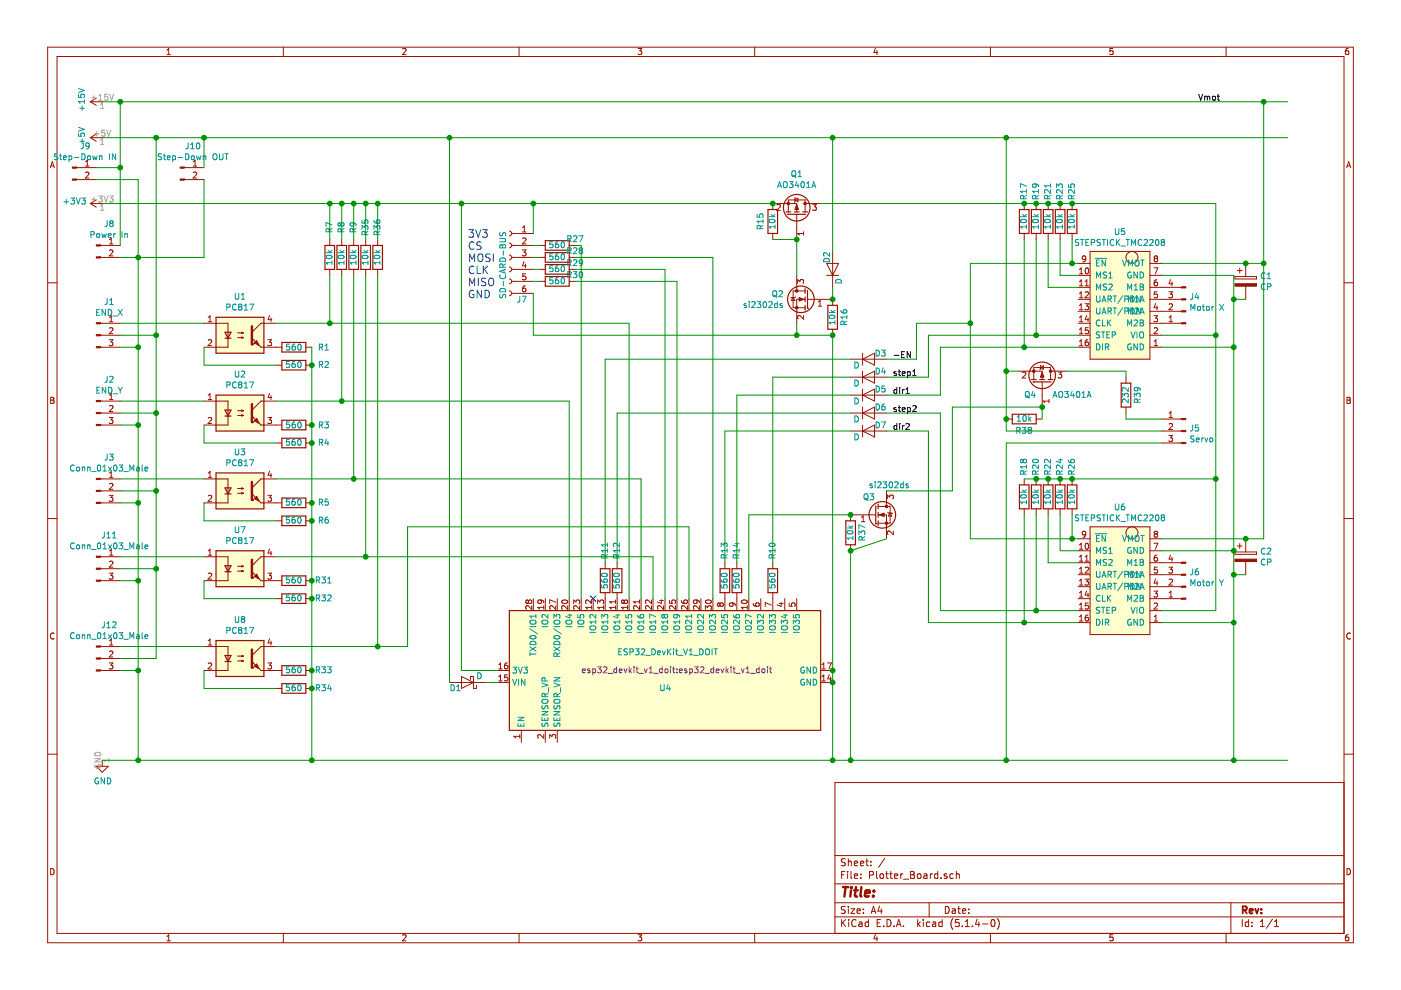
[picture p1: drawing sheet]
<svg xmlns="http://www.w3.org/2000/svg" width="297mm" height="210mm" viewBox="0 0 297 210" stroke-linecap="round" stroke-linejoin="round" font-family="sans-serif">
<path d="M.1 0h297v209.9h-297z" fill-rule="evenodd" fill="#fff" stroke="#fff" stroke-width=".21"/>
<g fill="none" stroke="#981200" stroke-width=".21">
<path d="M10.1 10h276.8v189.9h-276.8zM12.1 12h272.9v185.9h-272.9zM35.4 11.6h.7M35.4 10.6l.4-.3v1.3M60.1 10v2M85.4 10.4l.5-.1 .2 .3-.8 1h.8M110.1 10v2M135.3 10.3h.8l-.5 .5 .4 .1v.5l-.2 .2-.5-.2M160 10v2M185.6 10.2l-.3 .9h.8M185.9 10.7v.9M210 10v2"/>
<path d="M236 10.3h-.6l-.1 .6 .6-.1 .1 .6-.2 .2-.5-.2M260 10v2M285.9 10.3h-.4l-.2 .3-.1 .7 .3 .3 .4-.2v-.6h-.4l-.3 .2M10.7 35.6l.4-1.3 .4 1.3M10.8 35.2h.6M19.1 29.2l1.3 .8M19.1 29.2h2.6M19.1 21.6l1.3 .7M19.1 21.6h2.6M20.4 28.4l-1.3 .8M20.4 20.8l-1.3 .8M285.5 35.6l.4-1.3 .5 1.3"/>
<path d="M285.6 35.2h.7M10.1 60h2M77.5 50.8v1.2M77.5 57.1v1.3M80.1 50.8v1.2M80.1 57.1v1.3M228.6 58.4h2.5M228.6 55.8h2.5M228.9 58.1h.7M228.9 57.1l.3-.3v1.3M228.9 59.7l.3-.4v1.3M230.1 59.7l.3-.4v1.3"/>
<path d="M230.2 56.9l.2-.1a.67 .67 0 0 1 .4 .6 .67 .67 0 0 1-.4 .7l-.3-.5zM230.2 54.8l-.3 .2h-.3l-.1-.2v-.4l.4-.2 .3 .3-.2 .9-.4 .1M231.1 53.3h12.7v22.9h-12.7zM243.8 58.4h2.5M243.8 55.8h2.5M244.6 56.8h.9l-.5 1.3M245 54.8l-.3-.2 .3-.4h.2l.2 .3-.2 .3M245 54.8l-.3 .2v.3l.3 .2h.3l.1-.2v-.3l-.2-.2M245 54.8h.2M245.3 59.3h-.2a.79 .79 0 0 0-.1 1.3l.3-.1 .1-.4-.2-.3h-.2l-.3 .3M248.2 59.3l-.3 .9h.8M248.5 59.8v.8"/>
<path d="M261.8 58.6h4.6v.5h-4.6zM262.3 57.4h1.1M262.8 56.9v1M264.1 55.8v2.8M285 60h1.9M215.9 78.7h5.1v1.8M216.8 79l.5-.1 .2 .3-.8 .9h.8M220.6 77.9l.6-.3v.7zM220.7 77.4l-.2 1M222.7 78.7h3.3M224.3 78.9h.8l-.4 .5 .3 .1 .1 .4-.2 .2-.6-.1M228.6 73.6h2.5"/>
<path d="M228.6 60.9h2.5M228.6 63.5h2.5M228.6 66h2.5M228.6 68.5h2.5M228.6 71.1h2.5M228.9 73.3h.7M228.9 62.2l.3-.3v1.2M228.9 64.8l.3-.4v1.3M228.9 67.3l.3-.4v1.3M228.9 69.8l.3-.3v1.2M228.9 72.4l.3-.4v1.3M228.9 60.6h.7"/>
<path d="M228.9 63.1h.7M228.9 65.7h.7M228.9 68.2h.7M228.9 70.7h.7M230 64.4h.8l-.4 .5 .3 .1 .1 .4-.2 .3-.6-.2M230.1 62l.5-.1 .2 .3-.8 .9h.8M230.1 60.6h.7M230.4 66.9l-.3 .9h.8M230.7 72l-.4 .1-.2 .5v.6h.6l.1-.1-.1-.5-.4-.1-.2 .3M230.7 67.4v.8M230.7 69.5h-.6v.6l.5-.1 .2 .2v.3l-.2 .2-.5-.1M238.7 80v1.2"/>
<path d="M243.8 73.6h2.5M243.8 60.9h6.8M243.8 63.5h6.8M243.8 66h6.8M243.8 68.5h6.8M243.8 71.1h2.5M244.6 66.9h.8l-.4 .5 .4 .2v.4l-.2 .2-.6-.1M244.7 73.3h.7M244.7 72.4l.4-.4v1.3M244.7 69.6l.5-.1 .2 .3-.8 .9h.8M245 64.4l-.3 .8h.8M245.3 64.8v.9"/>
<path d="M245.4 61.9h-.6l-.1 .6 .5-.2 .2 .3v.3l-.2 .2-.5-.1M247.8 61.9h.8l-.4 .4 .3 .2 .1 .4-.2 .2-.6-.1M247.9 64.5l.5-.1 .2 .4-.8 .9h.8M247.9 68.2h.7M247.9 67.3l.4-.4v1.3M264.1 60.7v2.8M10.7 84.2h.5l.2 .3-.2 .3 .3 .3-.2 .4h-.6zM10.7 84.8h.5M213.3 88.8h1.3M219.2 80.5v-2.6h3.5v2.6M219.7 88.8h1.3M221 81v5.3"/>
<path d="M222.4 84.7v.7M222.4 85h-1.3l.4 .4M238.7 86.3v1.3M246.3 88.8h4.3M246.3 93.9h4.3M246.3 91.4h4.3M247.8 92.3h.8l-.4 .5 .3 .1 .1 .5-.2 .2-.6-.1M247.9 87.6l.4-.3v1.2M247.9 89.9l.5-.1 .2 .3-.8 1h.8M247.9 88.5h.7M285.6 84.2h.4l.3 .3-.3 .3 .3 .3-.2 .4h-.5zM285.6 84.8h.4"/>
<path d="M10.1 109.9h2M21.3 118h4.2M23.2 119.1l.5-.1 .2 .3-.7 1h.7M23.2 117.7h.7M23.2 116.8l.4-.4v1.3M45.8 118h2.5v5.1h-2.5M56 118h-.7l-1.9 1.9M180.3 115.5v1.3M182.6 110.6h.8M182.6 109.7l.4-.4v1.3M185.7 109.2h-5.4v1.2M186.2 107.4h2.5v3.5h-2.5"/>
<path d="M186.2 109.2h1.8v5M188 104.1v3.3M188.1 105.8v-.8l.5 .4 .1-.4h.5l.2 .2-.1 .6M188.2 108.7l1 .2M188.7 108.8l.4 .6h-.8zM189.4 112.6v.8l-.9-.8-.4 .2 .2 .5M228.6 116.8h2.5M228.6 119.3h2.5M228.6 114.2h2.5M228.9 115.5l.3-.3v1.2M228.9 118.1l.3-.4v1.3M228.9 116.4h.7"/>
<path d="M228.9 119h.7M230.1 118.1l.3-.4v1.3M230.1 119h.7M230.2 115.3l.2-.1a.67 .67 0 0 1 .4 .6 .67 .67 0 0 1-.4 .6l-.3-.4zM230.2 113.2l-.3 .2h-.3l-.1-.2v-.4l.4-.2 .3 .3-.2 .9-.4 .1M231.1 111.7h12.7v22.8h-12.7zM243.8 116.8h2.5M243.8 119.3h6.8M243.8 114.2h2.5M244.6 115.2h.9l-.5 1.2M245 113.2l-.3-.3 .3-.3h.2l.2 .3-.2 .3M245 113.2l-.3 .2v.3l.3 .2h.3l.1-.2v-.3l-.2-.2"/>
<path d="M245 113.2h.2M245.3 117.7h-.2a.79 .79 0 0 0-.1 1.3l.3-.1 .1-.5-.2-.2h-.2l-.3 .2M248.2 117.7l-.3 .9h.8M248.5 118.1v.9M261.8 117h4.6v.5h-4.6zM262.3 115.8h1.1M262.8 115.3v1M264.1 114.2v2.8M264.1 119.1v2.8M285 109.9h1.9M11.5 134.3a.58 .58 0 0 0-.8 .5 .58 .58 0 0 0 .8 .6M21.3 139.6h4.2"/>
<path d="M21.3 137.1h4.2M21.3 123.1h4.2M21.3 120.6h4.2M23.2 121.5h.7l-.4 .5 .4 .1v.5l-.2 .2-.5-.1M23.2 136.8h.7M23.2 135.8l.4-.3v1.3M23.2 138.1l.5-.1 .2 .4-.7 .9h.7M53.4 121.2l1.9 1.9h.7M112 127.5l-.2-.3-.3 .3 .1 .4h.3l.1-.2M112 127.5l.3-.3h.2l.2 .3v.3l-.2 .1h-.4l-.1-.2M112 127.5v.2M112.7 128.4v.8l-.9-.8-.3 .3 .1 .5"/>
<path d="M113.1 126.9v2.6M114.6 127.2l.2 .3-.1 .3-.6 .1-.1-.4 .3-.3 .7 .1 .2 .2 .1 .3M115.3 128.8h-1.3l.4 .4M115.3 128.4v.8M115.6 126.9v2.6M117.8 128.4v.8l-.9-.8-.4 .3 .2 .5M117.8 127.7l-1.3-.5v.8M118.1 126.9v2.6M119.2 127.3a.61 .61 0 0 1 .7-.2 .61 .61 0 0 1 .4 .7 .76 .76 0 0 1-1.2-.3zM120.4 128.4v.8l-1-.8-.3 .3 .1 .5M120.7 126.9v2.6M121.6 128v-.8l.5 .4 .1-.3 .5-.1 .2 .3-.1 .5"/>
<path d="M122.9 128.4v.8l-.9-.8-.4 .3 .2 .5M123.2 126.9v2.6M125.4 128.8h-1.2l.3 .4M125.4 127.2v.8l-.9-.8-.3 .3 .1 .4M125.4 128.4v.8M125.8 126.9v2.6M126.7 128v-.8l.5 .4 .1-.3 .4-.1 .3 .3-.2 .5M128 128.8h-1.3l.4 .4M128 128.4v.8M128.3 126.9v2.6M130.5 127.6h-1.3l.4 .3M130.5 128.8h-1.3l.4 .4"/>
<path d="M130.5 127.2v.7M130.5 128.4v.8M130.8 126.9v2.6M132.3 127.5l-.2-.3-.3 .3 .1 .4h.3l.1-.2M132.3 127.5l.3-.3h.2l.3 .3-.1 .3-.2 .1h-.4l-.1-.2M132.3 127.5v.2M133.1 128.8h-1.3l.3 .4M133.1 128.4v.8M133.4 126.9v2.6M135.6 127.6h-1.3l.4 .3M135.6 128.4v.8l-.9-.8-.4 .3 .1 .5M135.6 127.2v.7"/>
<path d="M135.9 126.9v2.6M138.1 127.2v.8l-.9-.8-.3 .3 .1 .4M138.1 128.4v.8l-.9-.8-.3 .3 .1 .5M138.5 126.9v2.6M139.8 127.3h.9M140.2 127.2v.7l-.9-.3M140.7 128.4v.8l-.9-.8-.4 .3 .1 .5M141 126.9v2.6M141.9 127.3v.6h.6l-.1-.4 .3-.3h.3l.2 .3-.1 .4M143.2 128.4v.8l-.9-.8-.4 .3 .2 .5M143.5 126.9v2.6M144.5 127.3l.1 .5 .4 .1h.6l.1-.6-.2-.1-.5 .1v.4l.2 .2"/>
<path d="M145.7 128.4v.8l-.9-.8-.3 .3 .1 .5M146.1 126.9v2.6M147.6 127.2l.2 .3-.1 .3-.6 .1-.1-.4 .3-.3 .7 .1 .2 .2 .1 .3M148.3 128.4v.8l-.9-.8-.4 .3 .1 .5M148.6 126.9v2.6M149.6 129.2v-.8l.4 .5 .2-.4h.5l.1 .2-.1 .5M149.7 127.3a.61 .61 0 0 1 .7-.2 .61 .61 0 0 1 .4 .7 .76 .76 0 0 1-1.2-.3zM151.2 126.9v2.6M152.6 128.1l-.2-.3-.3 .3v.2l.2 .3 .3-.3M152.6 128.1l.3-.3h.2l.3 .3-.1 .3-.2 .2h-.2l-.3-.3M152.6 128.1v.2M153.7 126.9v2.6"/>
<path d="M155.2 127.8l.2 .3v.3l-.2 .2-.4-.1-.2-.4 .3-.3 .9 .2 .1 .4M156.2 126.9v2.6M157.3 127.3a.61 .61 0 0 1 .7-.2 .61 .61 0 0 1 .4 .7 .76 .76 0 0 1-1.2-.3zM158.4 128.4v.8M158.4 128.8h-1.2l.3 .4M158.8 126.9v2.6M159.7 127.9l.1 .5 .5 .2 .6-.2v-.5l-.2-.1-.4 .1-.1 .4 .2 .3M161.3 126.9v2.6M163.5 128.3l-1.3-.5v.8M163.8 126.9v2.6M165.2 127.9h.9M165.6 127.8v.8l-.9-.4"/>
<path d="M166.4 126.9v2.6M167.3 127.9v.6l.6 .1-.1-.5 .3-.3h.3l.2 .3-.1 .5M168.9 126.9v2.6M228.6 132h2.5M228.6 121.9h2.5M228.6 124.4h2.5M228.6 126.9h2.5M228.6 129.5h2.5M228.9 120.6l.3-.3v1.2M228.9 123.1l.3-.3v1.3M228.9 125.7l.3-.4v1.3M228.9 128.2l.3-.3v1.2"/>
<path d="M228.9 130.8l.3-.4v1.3M228.9 131.7h.7M228.9 121.5h.7M228.9 124.1h.7M228.9 126.6h.7M228.9 129.1h.7M230 122.8h.8l-.4 .5 .3 .1 .1 .4-.2 .3-.6-.2M230.1 120.4l.5-.1 .2 .3-.8 .9h.8M230.4 125.3l-.3 .9h.8M230.7 130.4l-.4 .1-.2 .5v.5l.6 .1 .1-.2-.1-.4-.4-.1-.2 .2M230.7 125.8v.8M230.7 127.9h-.6v.6l.5-.2 .2 .3v.3l-.2 .2-.5-.1"/>
<path d="M243.8 132h2.5M243.8 121.9h6.8M243.8 124.4h6.8M243.8 126.9h6.8M243.8 129.5h2.5M244.6 125.3h.8l-.4 .5 .4 .1v.5l-.2 .2-.6-.1M244.7 130.8l.4-.4v1.3M244.7 128l.5-.1 .2 .3-.8 .9h.8M244.7 131.7h.7M245 122.7l-.3 .9h.8M245.3 123.2v.9M245.4 120.3h-.6l-.1 .6 .5-.2 .2 .3v.3l-.2 .2-.5-.1"/>
<path d="M247.8 120.3h.8l-.4 .4 .3 .2 .1 .4-.2 .2-.6-.1M247.9 122.9l.5-.1 .2 .3-.8 1h.8M247.9 126.6h.7M247.9 125.7l.4-.4v1.3M286.3 134.3a.58 .58 0 0 0-.8 .5 .58 .58 0 0 0 .8 .6M10.1 159.9h2M21.3 142.2h4.2M23.2 140.6h.7l-.4 .4 .4 .2v.4l-.2 .2-.5-.1M105.5 144.7h2.5M105.5 142.2h2.5M105.7 144.4h.8M105.7 140.9l.4-.3v1.2"/>
<path d="M105.7 143.5l.4-.4v1.3M105.7 141.8h.8M107.6 140.6l-.5 .1-.1 .4v.6l.6 .1 .1-.2-.1-.5-.4-.1-.2 .3M107.6 143.1h-.6v.6l.4-.1 .3 .2v.3l-.3 .3-.4-.2M110.2 155.7v.8M110.2 156.1h-1.3l.4 .4M110.5 154.9v2.5M115.3 155.7v.8l-.9-.8-.4 .3 .1 .5M115.6 154.9v2.5M116.5 156.5v-.8l.5 .5 .2-.4 .4-.1 .2 .3-.1 .5M118.1 154.9v2.5M174 144.7h2.5"/>
<path d="M174 142.2h2.5M174.3 144.4h.7M174.3 140.9l.4-.3v1.2M174.3 143.5l.4-.4v1.3M174.3 141.8h.7M175.4 140.6h.9l-.6 1.2M175.8 143l-.3 .9h.8M176.1 143.5v.9M285 159.9h1.9M20.4 162.5h2.6l-1.3 1.2zM21.7 161.2v1.3M285 165.9h-108v32"/>
<path d="M10.7 184.2a.65 .65 0 0 1 .8 .6 .65 .65 0 0 1-.8 .7zM35.4 198.5l.4-.3v1.3M35.4 199.5h.7M60.1 197.9v2M85.4 198.3l.5-.1 .2 .3-.8 1h.8M110.1 197.9v2M135.3 198.2h.8l-.5 .5 .4 .1v.6l-.2 .1-.5-.1M160 197.9v2M177 194.4h108M177 191.4h108M177 187.4h108M177 181.4h108"/>
<path d="M178.4 185.5h.5M178.4 195v1.5M178.6 195.6l.7 .9M179.2 184.8h-.8v1.5M179.2 192.2h-.6l-.2 .2 .1 .4 .7 .3v.4l-.3 .2-.5-.1M179.2 182.1h-.6l-.2 .2 .1 .4 .7 .3v.4l-.3 .2-.5-.1M179.3 195l-.9 .8M179.7 184.8v.1M179.7 185.3v1M179.9 182.1v1.5M179.9 192.2v.1M179.9 192.7v1"/>
<path d="M179.9 182.7l.2-.1h.3l.1 1M179.9 195v.1M179.9 195.5v1M180.4 192.7h.8l-.8 1h.8M180.4 184.8v1.3l.2 .2M181.1 185.8l.7-.2v-.3h-.4l-.3 .2 .1 .7h.6M181.1 183.1l.7-.2v-.3h-.4l-.3 .2 .1 .7h.6M181.5 195.1a.59 .59 0 0 0-.8 0 .59 .59 0 0 0-.1 .7 .56 .56 0 0 0 .3 .6 .56 .56 0 0 0 .6-.1M181.7 193.2l.7-.2-.1-.2-.4-.1-.2 .2 .1 .7h.5M182.1 195.5h.6l.1 1M182.4 183.1l.7-.2v-.3h-.5l-.2 .2 .1 .7h.6M182.5 186.1v.2"/>
<path d="M182.5 185.3v.2M182.8 195.8l-.5 .1-.2 .2 .2 .4 .5-.1M183.1 193.5v.2M183.1 192.8v.1M183.6 182.6h.5M183.8 182.1v1.3l.3 .2M184.1 195.5h-.4l-.3 .2 .1 .6 .2 .2 .4-.1M184.1 195v1.5M184.4 185.5h.7v-.6l-.2-.1h-.5v1.5M184.6 183.4v.2M184.6 182.6v.2M184.7 193.7l.5-1.5 .5 1.5"/>
<path d="M184.8 193.2h.8M185.6 198.1l-.3 .9h.8M185.9 184.8v1.3l.2 .2M185.9 198.6v.9M186 195.7h.5M186.5 192.1l-.4 1.1h1M186.6 185.4l.2-.1 .5 .1v.7l-.2 .2-.5-.2zM186.7 195h-.7v1.5h.7M186.8 192.7v1M187.4 196.3v.2M187.6 182l-1.3 1.9M187.8 185.3h.5"/>
<path d="M188 184.8v1.3l.3 .2M188.1 195a.76 .76 0 0 1 .8 .7 .76 .76 0 0 1-.8 .8zM188.6 185.3h.6M188.8 184.8v1.3l.4 .2M189.6 196.3v.2M189.6 185.8l.7-.2v-.3h-.5l-.2 .2 .1 .7h.6M190.1 196.5l.4-1.5 .6 1.5M190.2 196h.7M191 185.3v1M191.4 185.3l-.4 .2M191.6 196.3v.2M191.6 186.4h1.1"/>
<path d="M193.1 185.5h.4M193.1 184.8h.4l.3 .2v.3l-.3 .2h.3l.1 .5-.3 .3h-.5zM194.6 195v1.5M194.6 185.4l.2-.1 .4 .1v.7l-.2 .2-.4-.2zM194.7 195.9l.4 .6M195.1 195.5l-.5 .5M195.8 195v.1M195.8 195.5v1M195.9 185.3h.6v1M196.5 185.6l-.7 .3 .3 .4 .4-.1M197 191.4v3M197.1 195.5h-.4l-.3 .2 .1 .6 .2 .2 .4-.1"/>
<path d="M197.3 185.3v1M197.7 185.3l-.4 .2M197.8 195.5h.5l.1 1M198.4 195.8l-.7 .3 .2 .4 .5-.1M198.8 185.3h-.4l-.3 .2 .1 .6 .2 .2 .4-.1M198.8 184.8v1.5M199.5 186.1v.2M199.8 195.5h-.5l-.2 .2v.6l.2 .2 .5-.1M199.8 195v1.5M200.4 192.2a.75 .75 0 0 1 .9 .7 .75 .75 0 0 1-.9 .8zM200.8 185.3h-.4l-.2 .2v.2l.6 .1v.4h-.6M201.9 192.8h.6l.1 .9"/>
<path d="M202 194.8a1.71 1.71 0 0 0 0 2.2M202.1 185.3h-.4l-.3 .2 .1 .6 .2 .2 .4-.1M202.6 193l-.6 .1-.2 .2 .2 .4 .6-.1M202.8 185.4l.2-.1h.3l.1 1M202.8 184.8v1.5M203.1 192.7h.5M203.3 192.2v1.3l.3 .2M203.3 195h-.7l-.1 .7 .7-.1 .2 .2-.1 .5-.2 .2-.6-.2M204 196.3v.2M204.1 193.2l.7-.2-.1-.2-.4-.1-.2 .2v.7h.6M204.7 196.5h.8M204.7 195.4l.4-.4v1.5"/>
<path d="M205.4 193.5v.2M205.4 192.8v.1M206.2 196.3v.2M207.2 194.9l-.4 1.1h.9M207.5 195.5v1M208.3 195.9h1.2M210 197.9v2M210.3 195h.2a.8 .8 0 0 1 .5 .7 .8 .8 0 0 1-.5 .8 1 1 0 0 1-.2-1.5zM211.4 194.8a1.71 1.71 0 0 1 0 2.2M236 198.2h-.6l-.1 .6 .6-.1 .1 .7-.2 .1-.5-.1M260 197.9v2M261 191.4v6.5"/>
<path d="M263.4 195v1.5M264.7 195.5h-.4l-.3 .2 .1 .7h.6M264.7 195v1.5M265.4 196.3v.2M265.4 195.5v.2M267.2 196.5h.9M267.2 195.4l.4-.4v1.5M269.8 194.9l-1.3 1.9M270.2 196.5h.9M270.2 195.4l.4-.4v1.5M285.6 184.2a.65 .65 0 0 1 .7 .6 .65 .65 0 0 1-.7 .7zM285.9 198.2h-.4l-.2 .3-.1 .7 .3 .3 .4-.1v-.7h-.4l-.3 .2"/>
<circle cx="240" cy="54.6" r="1.27"/>
<circle cx="240" cy="113" r="1.27"/>
</g>
<path d="M263.5 193l.7-.1 .1-.2v-.4l-.2-.1h-.6v1.5M263.8 193l.5 .7M264.9 193.2l.7-.2v-.2l-.5-.1-.2 .2 .1 .7h.6M266.1 192.7l.4 1 .3-1M267.4 193.5v.2M267.4 192.8v.1" fill="none" stroke="#981200" stroke-width=".38"/>
<g fill="none" stroke="#981200" stroke-width=".51">
<path d="M53.4 118.7v3.8M178.7 188.1h1.2M179.3 188.1l-.3 2M180.4 188.8l-.1 1.3M180.5 188.1v.2M180.5 188.1l.1 .1-.1 .1M181.1 188.8h.8M181.5 188.1l-.2 1.7v.2l.4 .1M182.6 188.1l-.2 1.7 .3 .3M183.4 189.4l1-.2v-.4h-.6l-.3 .2-.1 1h.8M185.2 189.9l-.1 .2M185.3 188.8l.1 .1-.1 .1"/>
<path d="M185.3 188.8v.2"/>
</g>
<g fill="#fffecd" stroke="#fffecd" stroke-width=".21">
<path d="M231.1 53.3h12.7v22.9h-12.7z" fill-rule="evenodd"/>
<path d="M231.1 111.7h12.7v22.8h-12.7z" fill-rule="evenodd"/>
</g>
<g fill="none" stroke="#009596" stroke-width=".21">
<path d="M16.6 18.8l1.3 .4-1.3 .4M16.6 20v.6l.6 .1-.1-.2 .1-.5h.6l.1 .2-.1 .5M16.6 28.3v.6h.6l-.1-.2 .1-.4h.6l.1 .1-.1 .5M16.6 27l1.3 .4-1.3 .4M16.9 30h1M16.9 22.9h1M17.4 22.5v.9M17.4 29.5v.9M17.9 21.2v.7M17.9 21.6h-1.3l.4 .3M76.7 48.6v-.8l.5 .5 .2-.4h.5l.1 .2-.1 .5M76.7 46.7v.6h.7l-.2-.4 .3-.3h.3l.2 .3-.1 .4"/>
<path d="M76.7 53.6h1.3M76.9 54.2a.68 .68 0 0 1 1.1 .3 .73 .73 0 0 1-1.3-.1zM77.2 53.1l.5 .5M77.4 49.8v-.7h-.5l-.2 .7h1.3M78 55.7h-1.3l.4 .4M78 49l-.6 .5M78 55.3v.8M78 53.1l-.5 .3M79.3 46.7l.1 .5 .4 .1h.6l.1-.6-.2-.1-.5 .1v.4l.2 .2M79.3 48.6v-.8l.5 .5 .1-.4h.5l.2 .2-.2 .5M79.3 53.6h1.3M79.4 54.2a.68 .68 0 0 1 1.2 .3 .73 .73 0 0 1-1.3-.1z"/>
<path d="M79.7 53.1l.5 .5M79.9 49.8v-.7h-.5l-.1 .7h1.3M80.6 49l-.7 .5M80.6 55.3v.8M80.6 55.7h-1.3l.3 .4M80.6 53.1l-.5 .3M228.7 50.8h-.5l-.2 .1v.4l.6 .2 .1 .3-.2 .2h-.5M229.1 50.8h.7M229.4 50.8v1.2M230.2 51.4h.5M230.8 50.8h-.6v1.2h.6M231.4 51.4h.6l.1-.2-.1-.3-.6-.1v1.2"/>
<path d="M232.2 54.8h2.5M232.5 58.9v-1.2l.4 .9 .4-.9v1.2M232.5 55.7h.4M233.1 55.1h-.6v1.3h.6M233.3 50.8h-.5l-.2 .1v.4l.6 .2 .1 .3-.2 .2h-.5M233.7 50.8h.7M234 50.8v1.2M234.4 55.1v1.3l-.7-1.3v1.3M234.6 57.8l-.5-.1-.1 .1v.4l.5 .2 .1 .3-.2 .2h-.5M234.8 50.8v1.2M235.1 58.9h.7M235.1 58l.4-.3v1.2"/>
<path d="M236.1 50.9a.56 .56 0 0 0-.8 .5 .56 .56 0 0 0 .8 .5M236.5 48.5v1l.2 .2h.4l.1-.2v-1M236.7 50.8v1.2M236.9 51.3l.5 .7M237.4 50.8l-.7 .7M237.7 52.2h.9M238 55.1l.4 1.3 .4-1.3M238.4 48.5h-.6l-.1 .6 .2-.2 .5 .2v.5l-.2 .1-.5-.1M238.8 50.8h.7M239.1 50.8v1.2M239.3 56.4v-1.3l.4 1 .4-1v1.3M239.8 57.8a.59 .59 0 0 0-.7 .5 .59 .59 0 0 0 .7 .6l.1-.5h-.3"/>
<path d="M239.9 52v-1.2l.4 .9 .4-.9v1.2M240.7 55.3l.2-.2a.45 .45 0 0 1 .6 .5l-.1 .6-.5 .2-.2-.2zM241.1 57.7v1.2l-.7-1.2v1.2M241.7 57.7a.64 .64 0 0 1 .8 .6 .64 .64 0 0 1-.8 .6zM241.9 55.1h.7M242.1 50.9a.56 .56 0 0 0-.8 .1 .56 .56 0 0 0 0 .7l.4 .3 .4-.1M242.2 55.1v1.3M242.6 50.9l.4-.1 .3 .3-.8 .9h.8M243.8 50.9l.4-.1 .3 .3-.8 .9h.8M245.1 50.9l.2-.1a.67 .67 0 0 1 .4 .6 .67 .67 0 0 1-.4 .6l-.3-.4zM246.4 51.3l-.2 .3v.2l.2 .2h.3l.2-.2v-.4l-.2-.1M246.4 51.3l-.2-.2 .2-.3 .5 .1v.3l-.2 .1"/>
<path d="M246.4 51.3h.3M268.2 58a.56 .56 0 0 0-.8 .5 .56 .56 0 0 0 .8 .5M268.7 59.1h.7M268.7 58.2l.4-.4v1.3M232.5 72.9a.64 .64 0 0 1 .7 .6 .64 .64 0 0 1-.7 .7zM232.5 61.5v-1.3l.4 .9 .4-.9v1.3M232.5 62.8v1l.2 .2h.4l.1-.2v-1M232.5 65.3v1l.2 .3 .4-.1 .1-.2v-1M233.2 70.4h-.5l-.2 .1v.4l.5 .2 .2 .3-.3 .2h-.5M233.2 68a.56 .56 0 0 0-.8 .5 .56 .56 0 0 0 .8 .5M233.5 70.4h.7M233.7 64l.4-1.2 .4 1.2"/>
<path d="M233.7 66.6l.4-1.3 .4 1.3M233.8 63.7h.6M233.8 66.2h.6M233.8 67.8v1.3h.6M233.8 72.9v1.3M233.9 70.4v1.2M234.4 73.6l.6-.1 .1-.2-.1-.3-.6-.1v1.3M234.6 60.3l-.5-.1-.1 .1v.5l.5 .2 .1 .3-.2 .2-.5-.1M234.7 71h.4M234.7 73.6l.4 .6M234.8 67.8v1.3M234.9 63.4l.7-.1v-.4l-.7-.1v1.2"/>
<path d="M234.9 66l.7-.1v-.5l-.7-.1v1.3M235 68.4l.5 .7M235.1 60.3l.5-.1 .2 .4-.8 .9h.8M235.2 63.4l.4 .6M235.2 66l.4 .6M235.3 70.4h-.6v1.2h.6M235.5 67.8l-.7 .8M235.8 71l.7-.1v-.4l-.7-.1v1.2M236 62.8h.7M236 65.3h.7M236.4 62.8v1.2M236.4 65.3v1.3"/>
<path d="M238 62.7l-1 1.6M238 65.2l-1 1.7M238.5 63.4h.6l.1-.2-.1-.3-.6-.1v1.2M238.5 66l.6-.1 .1-.2-.1-.3-.6-.1v1.3M239.1 61.5v-1.3l.4 .9 .4-.9v1.3M239.1 69.1v-1.3l.4 .9 .4-.9v1.3M239.3 64v-1.2l.4 .9 .4-.9v1.2M239.3 66.6v-1.3l.4 .9 .4-.9v1.3M239.7 62.8a.64 .64 0 0 1 .8 .6 .64 .64 0 0 1-.8 .6zM239.7 65.3a.64 .64 0 0 1 .8 .6 .64 .64 0 0 1-.8 .7zM239.8 73a.59 .59 0 0 0-.7 .6 .59 .59 0 0 0 .7 .5l.1-.5h-.3M239.8 70.4l.4 1.2 .5-1.2"/>
<path d="M240.5 61.5h.7M240.5 68l.4-.2 .3 .4-.8 .9h.8M240.5 60.6l.3-.4v1.3M240.7 64h.7M240.7 65.4l.4-.1 .3 .3-.8 1h.8M241 62.8v1.2M241 62.8l.8 1.2v-1.2M241 62.8l-.3 .3M241.1 70.4v1.2M241.1 72.9v1.3l-.7-1.3v1.3M241.7 70.5l.2-.1a.44 .44 0 0 1 .6 .4l-.1 .7-.5 .1-.2-.1zM241.7 72.9a.64 .64 0 0 1 .8 .6 .64 .64 0 0 1-.8 .7z"/>
<path d="M241.7 60.2h.5l.2 .3-.2 .3 .3 .3-.2 .3-.6 .1zM241.7 67.8h.5l.2 .3-.2 .3 .3 .3-.2 .3-.6 .1zM241.7 68.4h.5M241.7 66.6l.5-1.3 .4 1.3M241.7 64l.5-1.2 .4 1.2M241.7 60.8h.5M241.8 65.3v1.3l-.8-1.3v1.3M241.9 63.7h.6M241.9 66.2h.6M252.5 65.8v-1.3l.4 .9 .4-.9v1.3M252.9 62.2v.9l-.2 .3-.3 .1M253.7 62.2l-.3 .9h.8"/>
<path d="M253.9 65.1l.2-.1 .4 .1-.1 .6h-.5zM254 62.7v.8M254.9 65h.5M255.1 64.5v1.1l.3 .2M255.9 65h.3l.2 .2-.1 .5h-.5zM257 65v.8M257.3 65l-.3 .2M258.6 64.5l.8 1.3M259.4 64.5l-.8 1.3M268.2 60.3a.56 .56 0 0 0-.8 .5 .56 .56 0 0 0 .8 .5M268.7 60.8l.7-.1v-.4l-.7-.2v1.3M215.6 91.3l.6-.1v-.5l-.6-.1v1.3"/>
<path d="M215.7 89.3h.7M215.7 88.4l.3-.3v1.2M215.9 91.3l.4 .6M216.7 90.6h.8l-.4 .5 .4 .1v.5l-.2 .2-.6-.2M217 88.2l.2-.1a.69 .69 0 0 1 .4 .6 .69 .69 0 0 1-.4 .6l-.3-.5zM217.4 83.2l.3-.2a.44 .44 0 0 1 .5 .4v.7l-.5 .2-.3-.2zM217.6 84l.7 .4M218.1 88.1v1.2M218.2 91.2l-.2-.3 .2-.3h.3l.2 .3-.2 .3M218.2 91.2l-.2 .2v.3l.2 .2 .4-.1 .1-.2v-.2l-.2-.2M218.2 91.2h.3M218.3 88.8l.3 .5"/>
<path d="M218.6 88.5l-.5 .5M219 82.9l-.3 .9h.8M219.3 83.4v.9M223.2 84.3l.5-1.3 .4 1.3M223.4 83.9h.6M224.5 83.2l.3-.2a.44 .44 0 0 1 .5 .4v.7l-.5 .2-.3-.2zM225.7 83h.8l-.4 .5 .3 .1 .1 .4-.2 .3-.6-.2M227.3 82.9l-.3 .9h.8M227.6 83.4v.9M228.3 83.1l.2-.1a.67 .67 0 0 1 .4 .6 .67 .67 0 0 1-.4 .7l-.3-.5zM229.4 84.3h.7M229.4 83.3l.4-.3v1.3"/>
<path d="M230.5 84.3l.4-1.3 .4 1.3M230.6 83.9h.6M237.9 84.2v-.8l.5 .4 .2-.3 .4-.1 .2 .2-.1 .6M239.2 82.2v.8l-.9-.8-.4 .2 .2 .5M239.2 84.6v.8l-.9-.8-.4 .2 .2 .5M240.5 84.2v-.8l.5 .4 .1-.4h.5l.2 .2-.2 .6M241 82.1l.3 .3-.1 .4h-.6l-.1-.4 .2-.3 .7 .1 .3 .2 .1 .4M241.1 85.3v-.6l-.5-.1-.1 .7h1.3M241.8 84.6l-.7 .4M252.9 90.1v.9l-.2 .3-.3 .1M253.2 92.5l-.5-.1-.2 .2v.4l.6 .2 .1 .3-.3 .2-.5-.1M253.6 93.3l.6-.1v-.3h-.4l-.2 .1 .1 .6h.5"/>
<path d="M254.1 90.1h-.6l-.1 .6 .5-.1 .2 .3v.3l-.2 .2-.5-.1M254.8 92.9v.8M255.2 92.9l-.4 .2M255.5 92.9l.3 .8 .3-.8M256.6 92.9l.5 .1-.1 .6-.3 .1-.2-.2zM15.7 115.2a.58 .58 0 0 0-.8 .5 .58 .58 0 0 0 .8 .6v-.1M16.3 115.7l.2-.2 .3 .2v.6l-.5-.1zM17.4 115.5v.9M17.4 115.7l.5-.1 .1 .8M18.6 115.5v.9M18.6 115.7l.5-.1v.8M19.4 116.5h1"/>
<path d="M20.7 115.2l.2-.1a.69 .69 0 0 1 .5 .6 .69 .69 0 0 1-.5 .7l-.3-.5zM21.8 115.5l.4-.4v1.3M21.8 116.4h.8M22.1 112.8v1.1l-.5 .2M22.6 114.1h.8M22.6 113.1l.4-.3v1.3M23 115.5l.7 .9M23.7 115.5l-.7 .9M23.9 114.1h.7M23.9 113.1l.3-.3v1.3M24.2 115.2l.2-.1a.67 .67 0 0 1 .4 .6 .67 .67 0 0 1-.4 .7l-.3-.5zM25.2 115.1h.8l-.4 .5 .3 .1 .1 .4-.2 .3-.6-.2"/>
<path d="M26.3 116.5h.9M27.5 116.4v-1.3l.5 .9 .4-.9v1.3M29 115.6h.5v.8M29.5 115.8l-.6 .3 .1 .2h.5M30.1 115.1v1.1l.2 .2M30.7 115.9l.6-.1v-.2l-.4-.1-.2 .2 .1 .6h.5M179.6 112h1.2M179.7 112.6a.68 .68 0 0 1 1.1 .3 .73 .73 0 0 1-1.2-.1zM180 111.5l.5 .5M180.8 113.7v.7M180.8 114.1h-1.2l.3 .3M180.8 111.5l-.5 .3"/>
<path d="M182.1 113.3v-.7l.5 .4 .1-.4h.5l.2 .2-.2 .5M182.8 114.5l-.1-.6-.5-.1-.1 .7h1.3M183.2 104.9l.3-.2a.44 .44 0 0 1 .5 .4v.7l-.5 .2-.3-.2zM183.4 113.8l-.6 .4M183.4 111.8l-1.3-.5v.8M183.4 105.7l.7 .4M184.5 104.7h.7l-.4 .5 .4 .1v.5l-.2 .2-.5-.2M184.9 102.6h-.3l-.1 .2v.1l.4 .2v.3h-.4M185.5 102.2v.1M185.5 102.6v.8M186.1 102.3l.5-.1 .2 .3-.8 .9h.8M187.2 102.2h.8l-.4 .4 .4 .2-.1 .6h-.5l-.2-.1"/>
<path d="M188.6 102.3l.2-.1a.67 .67 0 0 1 .4 .6 .67 .67 0 0 1-.4 .6l-.3-.5zM189.7 102.3l.5-.1 .2 .3-.7 .9h.7M191.5 102.6h-.3l-.3 .2 .1 .6h.5M191.5 102.2v1.2M192.6 102.6h-.4l-.1 .2v.1l.5 .2v.3h-.5M228.7 109.2h-.5l-.2 .1v.3l.6 .3 .1 .3-.2 .2h-.5M229.1 109.2h.7M229.4 109.2v1.2M230.2 109.8h.5M230.8 109.2h-.6v1.2h.6M231.4 109.8h.6l.1-.2-.1-.3-.6-.1v1.2M232.2 113.2h2.5"/>
<path d="M232.5 117.3v-1.2l.4 .9 .4-.9v1.2M232.5 119.9v-1.3l.4 .9 .4-.9v1.3M232.5 114.1h.4M233.1 113.5h-.6v1.3h.6M233.3 109.2h-.5l-.2 .1v.3l.6 .3 .1 .3-.2 .2h-.5M233.7 109.2h.7M234 109.2v1.2M234.4 113.5v1.3l-.7-1.3v1.3M234.6 116.1h-.5l-.1 .1v.4l.5 .2 .1 .3-.2 .2h-.5M234.6 118.7l-.5-.1-.1 .1v.5l.5 .1 .1 .3-.2 .3-.5-.1M234.8 109.2v1.2M235.1 116.4l.4-.3v1.2"/>
<path d="M235.1 118.7l.5-.1 .2 .4-.8 .9h.8M235.1 117.3h.7M236.1 109.3a.56 .56 0 0 0-.8 .5 .56 .56 0 0 0 .8 .5M236.5 106.8v1.1l.2 .2h.4l.1-.2v-1.1M236.7 109.2v1.2M236.9 109.7l.5 .7M237.4 109.2l-.7 .7M237.7 110.6h.9M238 113.5l.4 1.3 .4-1.3M238.4 106.8h-.3a.79 .79 0 0 0-.1 1.3l.4-.1v-.5l-.4-.2-.3 .3M238.8 109.2h.7M239.1 119.9v-1.3l.4 .9 .4-.9v1.3"/>
<path d="M239.1 109.2v1.2M239.3 114.8v-1.3l.4 .9 .4-.9v1.3M239.8 116.1a.59 .59 0 0 0-.7 .6 .59 .59 0 0 0 .7 .6l.1-.5h-.3M239.9 110.4v-1.2l.4 .9 .4-.9v1.2M240.5 119l.3-.4v1.3M240.5 119.9h.7M240.7 113.7l.2-.2a.45 .45 0 0 1 .6 .5l-.1 .6-.5 .2-.2-.2zM241.1 116.1v1.2l-.7-1.2v1.2M241.7 116.1a.64 .64 0 0 1 .8 .6 .64 .64 0 0 1-.8 .6zM241.7 118.6h.5l.2 .3-.2 .3 .3 .2-.2 .4-.6 .1zM241.7 119.2h.5M241.9 113.5h.7"/>
<path d="M242.1 109.3a.56 .56 0 0 0-.8 .1 .56 .56 0 0 0 0 .7l.4 .3 .4-.1M242.2 113.5v1.3M242.6 109.3l.4-.1 .3 .3-.8 .9h.8M243.8 109.3l.4-.1 .3 .3-.8 .9h.8M245.1 109.3l.2-.1a.67 .67 0 0 1 .4 .6 .67 .67 0 0 1-.4 .6l-.3-.5zM246.4 109.7l-.2-.2 .2-.3 .5 .1v.3l-.2 .1M246.4 109.7l-.2 .2v.3l.2 .2h.3l.2-.2v-.4l-.2-.1M246.4 109.7h.3M268.2 116.3a.56 .56 0 0 0-.8 .6 .56 .56 0 0 0 .8 .5M268.2 118.7a.56 .56 0 0 0-.8 .5 .56 .56 0 0 0 .8 .5M268.7 116.3l.5-.1 .2 .4-.8 .9h.8M268.7 119.2l.7-.1v-.4l-.7-.2v1.3"/>
<path d="M15.7 134.3a.58 .58 0 0 0-.8 .5 .58 .58 0 0 0 .8 .6v-.1M16.3 134.7l.2-.1 .3 .1v.7l-.5-.1zM17.4 134.6v.8M17.4 134.7l.5-.1 .1 .8M18.6 134.7l.5-.1v.8M18.6 134.6v.8M19.4 135.5h1M20.7 134.3l.2-.2a.69 .69 0 0 1 .5 .7 .69 .69 0 0 1-.5 .6l-.3-.5zM21.8 135.4h.8M21.8 134.5l.4-.4v1.3M22.1 131.8v1.1l-.5 .2M22.6 133.1h.8"/>
<path d="M22.6 132.2l.4-.4v1.3M23 134.6l.7 .8M23.7 134.6l-.7 .8M23.9 132l.4-.2 .3 .4-.8 .9h.8M24.2 134.3l.2-.2a.67 .67 0 0 1 .4 .7 .67 .67 0 0 1-.4 .6l-.3-.5zM25.2 134.1h.8l-.4 .5 .3 .1 .1 .5-.2 .2-.6-.1M26.3 135.5h.9M27.5 135.4v-1.3l.5 1 .4-1v1.3M29 134.6h.5v.8M29.5 134.9l-.6 .2 .1 .3h.5M30.1 134.1v1.1l.2 .2M30.7 135l.6-.1v-.3h-.4l-.2 .1 .1 .7h.5"/>
<path d="M112.3 133.3l1.6 1.1M112.4 132.9h1.2M112.4 138.3v.7M112.4 138.7h1.2M112.4 137.2l1.2 .8M112.4 136.2a.68 .68 0 0 1 .8-.2 .68 .68 0 0 1 .4 .7h-1.2zM112.5 134.9a.61 .61 0 0 1 .7-.2 .61 .61 0 0 1 .4 .6 .62 .62 0 0 1-.7 .3 .62 .62 0 0 1-.5-.7zM112.5 131.5h1l.1 .3-.1 .5h-.7a.44 .44 0 0 1-.4-.5zM113.6 130.6h-1.2l.3 .4M113.6 137.2l-1.2 .8M113.6 130.3v.7M114.9 132.9h1.3"/>
<path d="M115.1 131.5h.9l.2 .3-.2 .5h-.7a.44 .44 0 0 1-.4-.5zM116.2 130.3v.8l-.9-.8-.4 .2 .1 .5M117.4 133.3l1.6 1.1M117.4 131.1v-.8l.5 .4 .1-.4h.6l.1 .2-.1 .6M117.4 132.9h1.3M117.4 137.2l1.3 .8M117.5 136.2a.68 .68 0 0 1 .8-.2 .68 .68 0 0 1 .4 .7h-1.3zM117.6 134.9a.61 .61 0 0 1 .7-.2 .61 .61 0 0 1 .4 .6 .62 .62 0 0 1-.8 .3 .62 .62 0 0 1-.4-.7zM117.6 131.5h.9l.2 .3-.2 .5h-.6a.44 .44 0 0 1-.5-.5zM118.1 139.2l-.1-.6-.1-.2-.3 .1-.2 .7h1.3M118.7 138.4l-.6 .5M118.7 137.2l-1.3 .8"/>
<path d="M120 132.9h1.2M120.2 131.5h.9l.1 .3-.1 .5h-.7a.44 .44 0 0 1-.4-.5zM120.4 130.4h.8M120.8 130.2v.8l-.9-.3M122.5 130.3v.6l.6 .1-.1-.2 .1-.5h.6l.1 .2-.1 .5M122.5 132.9h1.3M122.7 131.5h.9l.2 .3-.2 .5h-.7a.44 .44 0 0 1-.4-.5zM125.1 134.1h1.2M125.1 132.9l.4-.2 .6 .1 .2 .2v.4a.8 .8 0 0 1-1.2-.2zM126.3 131.9h-1.2l.3 .3M126.3 130.3v.8l-.9-.8-.3 .2 .1 .5M126.3 131.5v.7"/>
<path d="M127.6 134.1h1.3M127.6 131.1v-.8l.5 .4 .1-.4h.5l.2 .2-.2 .6M127.7 132.9l.3-.2 .7 .1 .2 .2-.1 .4a.8 .8 0 0 1-1.2-.2zM128.9 131.9h-1.3l.3 .3M128.9 131.5v.7M130.1 134.1h1.3M130.2 132.9l.4-.2 .6 .1 .2 .2-.1 .4a.8 .8 0 0 1-1.2-.2zM130.6 130.4h.8M131 130.2v.8l-.9-.3M131.2 138.2h.4M131.4 131.5v.7M131.4 131.9h-1.3l.4 .3"/>
<path d="M131.8 137.6h-.6v1.2h.6M132.7 134.1h1.2M132.7 130.3v.6l.6 .1-.1-.2 .1-.5h.5l.1 .2-.1 .5M132.7 132.9l.4-.2 .7 .1 .1 .2v.4a.8 .8 0 0 1-1.2-.2zM133 137.6h-.5l-.2 .1v.3l.6 .3 .1 .3-.2 .2h-.5M133.6 138.2h.6l.1-.2-.1-.3-.6-.1v1.2M133.9 131.9h-1.2l.3 .3M133.9 131.5v.7M134.7 137.6h.8l-.4 .4 .3 .2v.5l-.1 .1-.6-.1M135.2 134.1h1.3M135.2 130.4v.2a.79 .79 0 0 0 1.3 .2l-.1-.5h-.6l-.1 .5 .2 .2M135.3 132.9l.3-.2 .7 .1 .2 .2-.1 .4a.8 .8 0 0 1-1.2-.2z"/>
<path d="M136 137.7l.5-.1 .2 .3-.8 .9h.8M136.5 131.9h-1.3l.4 .3M136.5 131.5v.7M136.9 139h1M137.7 134.1h1.3M137.8 132.9l.4-.2 .6 .1 .2 .2v.4a.8 .8 0 0 1-1.3-.2zM138.2 137.6a.64 .64 0 0 1 .7 .6 .64 .64 0 0 1-.7 .6zM139 131.9h-1.3l.4 .3M139 130.8l-1.3-.6v.9M139 131.5v.7M139.4 138.4l.6-.1v-.3h-.4l-.2 .2 .1 .6h.5M140.3 134.1h1.3"/>
<path d="M140.4 132.9l.3-.2 .7 .1 .2 .2-.1 .4a.8 .8 0 0 1-1.2-.2zM140.4 138l.3 .8 .3-.8M140.8 130.5l-.2-.2-.3 .2v.3l.2 .2 .3-.2M140.8 130.5l.3-.2h.3l.2 .2-.1 .4-.2 .1h-.2l-.3-.2M140.8 130.5v.3M141.5 137.6v1.2M141.6 131.9h-1.3l.3 .3M141.6 131.5v.7M141.7 138.1l.6 .7M142.3 137.6l-.8 .7M142.8 137.6v.1M142.8 138v.8"/>
<path d="M142.8 134.1h1.3M142.9 132.9l.4-.2 .6 .1 .2 .2-.1 .4a.8 .8 0 0 1-1.2-.2zM143.2 138h.5M143.4 130.3l.2 .2v.4l-.2 .1-.4-.1-.2-.4 .3-.2h.7l.2 .2 .1 .4M143.4 137.6v1.1l.3 .1M143.8 139h1M144.1 131.9h-1.3l.4 .3M144.1 131.5v.7M144.9 137.6l.4 1.2 .5-1.2M145.4 134.1h1.2M145.4 132.9l.4-.2 .7 .1 .1 .2v.4a.8 .8 0 0 1-1.2-.2zM146.1 138.8h.8"/>
<path d="M146.1 137.9l.4-.3v1.2M146.6 131.5v.8l-.9-.8-.3 .2 .1 .5M146.6 130.3v.7M146.6 130.6h-1.2l.3 .4M147.1 139h1M147.9 134.1h1.3M148 132.9l.3-.2 .7 .1 .2 .2-.1 .4a.8 .8 0 0 1-1.2-.2zM148.4 137.6a.64 .64 0 0 1 .7 .6 .64 .64 0 0 1-.7 .6zM149.2 131.5v.8l-.9-.8-.4 .2 .1 .5M149.2 130.3v.8l-.9-.8-.4 .2 .1 .5M149.6 137.7l.3-.1a.44 .44 0 0 1 .5 .4v.7l-.5 .1-.3-.1zM150.4 134.1h1.3"/>
<path d="M150.4 131.1v-.8l.5 .4 .1-.4h.6l.1 .2-.1 .6M150.5 132.9l.4-.2 .6 .1 .2 .2v.4a.8 .8 0 0 1-1.3-.2zM151 137.6v1.2M151.4 137.6h.7M151.7 131.5v.8l-.9-.8-.4 .2 .2 .5M151.8 137.6v1.2M153 134.1h1.2M153 130.3v.6l.6 .1-.1-.2 .1-.5h.5l.1 .2-.1 .5M153.1 132.9l.3-.2 .7 .1 .1 .2v.4a.8 .8 0 0 1-1.2-.2zM154.2 131.5v.8l-.9-.8-.3 .2 .1 .5M155.5 134.1h1.3M155.5 130.4v.2a.79 .79 0 0 0 1.3 .2l-.1-.5h-.6l-.1 .5 .3 .2"/>
<path d="M155.6 132.9l.3-.2 .7 .1 .2 .2-.1 .4a.8 .8 0 0 1-1.2-.2zM156.8 131.5v.8l-.9-.8-.4 .2 .1 .5M158.1 134.1h1.2M158.1 132.9l.4-.2 .6 .1 .2 .2v.4a.8 .8 0 0 1-1.2-.2zM159.3 130.8l-1.2-.6v.9M159.3 131.5v.8l-.9-.8-.3 .2 .1 .5M160.6 134.1h1.3M160.6 132.3v-.8l.5 .4 .1-.4 .6 .1-.1 .7M160.7 132.9l.3-.2 .7 .1 .2 .2-.1 .4a.8 .8 0 0 1-1.2-.2zM161.9 130.3v.8l-1-.8-.3 .2 .1 .5M163.1 134.1h1.3M163.1 132.3v-.8l.5 .4 .1-.4 .7 .1-.1 .7"/>
<path d="M163.1 131.1v-.8l.5 .4 .1-.4h.6l.1 .2-.1 .6M163.2 132.9l.4-.2 .6 .1 .2 .2v.4a.8 .8 0 0 1-1.3-.2zM165.7 134.1h1.2M165.7 132.3v-.8l.5 .4 .1-.4 .6 .1-.1 .7M165.7 132.9l.4-.2 .7 .1 .1 .2v.4a.8 .8 0 0 1-1.2-.2zM166.1 130.4h.8M166.5 130.2v.8l-.9-.3M168.2 134.1h1.3M168.2 132.3v-.8l.5 .4 .1-.4 .6 .1v.7M168.2 130.3v.6l.6 .1-.1-.2 .1-.5h.6l.1 .2-.1 .5M168.3 132.9l.3-.2 .7 .1 .2 .2-.1 .4a.8 .8 0 0 1-1.2-.2zM232.5 121.1v1.1l.2 .2h.4l.1-.2v-1.1"/>
<path d="M232.5 123.7v1l.2 .2h.4l.1-.2v-1M232.5 131.3a.64 .64 0 0 1 .7 .6 .64 .64 0 0 1-.7 .7zM233.2 128.8h-.5l-.2 .1v.3l.5 .3 .2 .3-.3 .2h-.5M233.2 126.3a.56 .56 0 0 0-.8 .6 .56 .56 0 0 0 .8 .5M233.5 128.8h.7M233.7 122.4l.4-1.3 .4 1.3M233.7 124.9l.4-1.2 .4 1.2M233.8 126.2v1.3h.6M233.8 131.3v1.3M233.8 122.1h.6M233.8 124.6h.6M233.9 128.8v1.2"/>
<path d="M234.4 132l.6-.1 .1-.2-.1-.3-.6-.1v1.3M234.7 129.4h.4M234.7 132l.4 .6M234.8 126.2v1.3M234.9 121.8l.7-.1v-.4l-.7-.2v1.3M234.9 124.3l.7-.1v-.4l-.7-.1v1.2M235 126.8l.5 .7M235.2 121.8l.4 .6M235.2 124.3l.4 .6M235.3 128.8h-.6v1.2h.6M235.5 126.2l-.7 .8M235.8 129.4l.7-.1v-.4l-.7-.1v1.2"/>
<path d="M236 121.1h.7M236 123.7h.7M236.4 121.1v1.3M236.4 123.7v1.2M238 121.1l-1 1.6M238 123.6l-1 1.7M238.5 121.8l.6-.1 .1-.1-.1-.3-.6-.2v1.3M238.5 124.3h.6l.1-.2-.1-.3-.6-.1v1.2M239.1 127.5v-1.3l.4 .9 .4-.9v1.3M239.3 122.4v-1.3l.4 1 .4-1v1.3M239.3 124.9v-1.2l.4 .9 .4-.9v1.2M239.7 121.1a.64 .64 0 0 1 .8 .7 .64 .64 0 0 1-.8 .6z"/>
<path d="M239.7 123.7a.64 .64 0 0 1 .8 .6 .64 .64 0 0 1-.8 .6zM239.8 131.4a.59 .59 0 0 0-.7 .5 .59 .59 0 0 0 .7 .6l.1-.5h-.3M239.8 128.8l.4 1.2 .5-1.2M240.5 126.3l.4-.1 .3 .4-.8 .9h.8M240.7 123.8l.4-.1 .3 .3-.8 .9h.8M240.7 122.4h.7M241 121.1v1.3M241 121.1l.8 1.3v-1.3M241 121.1l-.3 .4M241.1 128.8v1.2M241.1 131.3v1.3l-.7-1.3v1.3M241.7 128.9l.2-.1a.44 .44 0 0 1 .6 .4l-.1 .6-.5 .2-.2-.2z"/>
<path d="M241.7 126.2h.5l.2 .3-.2 .3 .3 .3-.2 .3-.6 .1zM241.7 131.3a.64 .64 0 0 1 .8 .6 .64 .64 0 0 1-.8 .7zM241.7 126.8h.5M241.7 124.9l.5-1.2 .4 1.2M241.7 122.4l.5-1.3 .4 1.3M241.8 123.7v1.2l-.8-1.2v1.2M241.9 122.1h.6M241.9 124.6h.6M252.5 124.2v-1.3l.4 .9 .5-.9v1.3M252.9 120.6v.9l-.2 .3-.3 .1M254 120.6h-.2a.79 .79 0 0 0-.1 1.3l.3-.1 .1-.5-.2-.2h-.2l-.3 .2M254 123.4l.5 .1-.1 .6-.3 .1-.2-.2z"/>
<path d="M254.9 123.3h.5M255.1 122.9v1.1l.3 .2M255.8 123.5l.2-.2 .4 .2-.1 .6h-.5zM257 123.3v.9M257.3 123.3l-.3 .3M258.5 122.9l.5 .7M259 123.6v.6M259.4 122.9l-.4 .7M108.7 144l.4 1.3 .4-1.3M108.8 141.4h.7l-.4 .5 .4 .2v.4l-.2 .2-.5-.1M109.8 153.4v.6h1.3v-.6M109.8 152.1h1.3l-1.3 .7h1.3"/>
<path d="M109.9 141.4l.4 1.3 .4-1.3M109.9 144v1.3M110.4 153.5v.5M111 141.4h.8l-.4 .5 .4 .2v.5l-.2 .1-.6-.1M111.3 144v1.3l-.7-1.3v1.3M114.9 152.1v.6h1.3v-.6M114.9 150.9h1.3l-1.3 .7h1.3M114.9 144.8l1.3 .5-1.3 .4M115 149.6l-.1 .5 .1 .2 .5-.1 .1-.5 .3-.1 .3 .3-.1 .4M115 153.3l-.1 .5 .1 .2h.4l.2-.6 .3-.1 .3 .2-.1 .5M115.1 148.3h.9l.2 .3-.2 .5h-.7a.44 .44 0 0 1-.4-.5zM115.5 152.3v.4"/>
<path d="M115.6 144.4l-.1-.7h-.5l-.1 .7h1.3M115.6 147.7l-.1-.6h-.5l-.1 .6h1.3M116.2 147l-.6 .4M116.3 145.8v1M117.4 152.1v.6h1.3v-.6M117.4 150.9h1.3l-1.3 .7h1.3M117.4 143.7h1.3l-1.3 .7h1.3M117.4 144.8l1.3 .5-1.3 .4M117.5 149.6l-.1 .5 .2 .2 .4-.1 .2-.5 .3-.1 .2 .3v.4M117.5 153.3l-.1 .5 .2 .2h.3l.3-.6 .3-.1 .2 .2v.5M117.6 148.3h.9l.2 .3-.2 .5h-.6a.44 .44 0 0 1-.5-.5zM118 152.3v.4"/>
<path d="M118.1 147.7l-.1-.6h-.4l-.2 .6h1.3M118.7 147l-.6 .4M118.8 145.8v1M140.1 145.2v1l.2 .2h.4l.1-.2v-1M141.7 145.1l-.3 .9h.7M142 145.6v.8M170.5 144.1a.59 .59 0 0 0-.7 .5 .59 .59 0 0 0 .7 .6l.1-.5h-.3M170.5 141.5a.59 .59 0 0 0-.7 .6 .59 .59 0 0 0 .7 .6l.1-.5h-.3M171.8 141.4v1.3l-.7-1.3v1.3M171.8 144v1.3l-.7-1.3v1.3M172.4 144a.64 .64 0 0 1 .8 .6 .64 .64 0 0 1-.8 .7zM172.4 141.4a.64 .64 0 0 1 .8 .7 .64 .64 0 0 1-.8 .6z"/>
<path d="M20.8 165a.59 .59 0 0 0-.7 .6 .59 .59 0 0 0 .7 .5l.1-.4h-.3M22.2 164.9v1.3l-.8-1.3v1.3M22.8 164.9a.64 .64 0 0 1 .7 .7 .64 .64 0 0 1-.7 .6z"/>
</g>
<g fill="#fffecd" stroke="#fffecd" stroke-width=".25">
<path d="M108 129.5h66v25.4h-66z" fill-rule="evenodd"/>
<path d="M45.8 116.8h10.2v7.6h-10.2z" fill-rule="evenodd"/>
</g>
<g fill="none" stroke="#981200" stroke-width=".25">
<path d="M76.5 52h2v5.1h-2zM79.1 52h2v5.1h-2zM214.6 87.8h5.1v2.1h-5.1zM218.7 80.5h1M219.1 81h.1M219.1 81h3.8M220.5 80.5h1M222.2 80.5h1M237.7 81.2h2v5.1h-2zM45.8 116.8h10.2v7.6h-10.2zM179.3 110.4h2.1v5.1h-2.1zM185.7 111.1h.1"/>
<path d="M185.7 107.3v3.8M186.2 106.9v1M186.2 108.7v1M186.2 110.4v1M47.7 121.2h1.3M108 129.5h66v25.4h-66z"/>
<circle cx="221" cy="79.6" r="2.82"/>
<circle cx="187.1" cy="109.2" r="2.82"/>
</g>
<g fill="none" stroke="#982296" stroke-width=".21">
<path d="M123.5 142.2l.6-.1-.1-.2-.3-.1-.2 .2 .1 .6h.4M125.1 141.9l-.4-.1-.1 .2v.2l.5 .1v.3h-.5M125.7 141.9l.3-.1 .3 .2-.2 .6h-.4M125.7 141.8v1.3M126.7 141.4h.8l-.4 .5 .3 .1 .1 .4-.3 .2-.5-.1M128 141.5l.5-.1 .2 .3-.8 .9h.8M128.9 142.8h1M130.7 141.9l-.3-.1-.3 .2 .2 .6h.4M130.7 141.4v1.2M131.3 142.2l.6-.1-.1-.2-.3-.1-.2 .2v.6h.5M132.3 141.8l.3 .8 .3-.8M133.4 141.4v1.2"/>
<path d="M133.5 142.2l.4 .4M133.9 141.8l-.5 .5M134.4 141.4v.1M134.4 141.8v.8M134.9 141.8h.4M135 141.4v1.1l.3 .1M135.5 142.8h.9M136.6 141.8l.3 .8 .3-.8M137.6 142.6h.8M137.6 141.7l.4-.3v1.2M138.6 142.8h1M140.4 141.9l-.3-.1-.3 .2 .1 .6h.5"/>
<path d="M140.4 141.4v1.2M141.1 141.9l.3-.1 .2 .2-.1 .6-.5-.1zM142.2 141.4v.1M142.2 141.8v.8M142.6 141.8h.5M142.8 141.4v1.1l.3 .1M143.5 142.5v.1M143.5 141.9v.1M144 142.2l.7-.1-.1-.2-.4-.1-.2 .2 .1 .6h.5M145.6 141.9l-.3-.1-.2 .2 .1 .2 .4 .1v.3h-.5M146.2 141.9l.4-.1 .2 .2-.1 .6h-.5M146.2 141.8v1.3"/>
<path d="M147.2 141.4h.8l-.4 .5 .4 .1v.5l-.2 .1-.6-.1M148.5 141.5l.5-.1 .2 .3-.7 .9h.7M149.5 142.8h.9M151.3 141.9l-.4-.1-.2 .2 .1 .6h.5M151.3 141.4v1.2M151.8 142.2l.6-.1v-.2l-.4-.1-.2 .2 .1 .6h.5M152.9 141.8l.3 .8 .3-.8M153.9 141.4v1.2M154.1 142.2l.3 .4M154.4 141.8l-.5 .5M155 141.4v.1M155 141.8v.8"/>
<path d="M155.4 141.8h.5M155.6 141.4v1.1l.3 .1M156 142.8h1M157.2 141.8l.3 .8 .3-.8M158.2 142.6h.7M158.2 141.7l.3-.3v1.2M159.1 142.8h1M161 141.9l-.4-.1-.2 .2 .1 .6h.5M161 141.4v1.2M161.6 141.9l.2-.1 .3 .1-.1 .7-.4-.1zM162.7 141.4v.1M162.7 141.8v.8"/>
<path d="M163.1 141.8h.5M163.3 141.4v1.1l.3 .1"/>
</g>
<g fill="none" stroke="#969696" stroke-width=".21">
<path d="M22.8 20h-.6v.6l.1-.1 .5 .1v.5l-.2 .1-.4-.1M23.2 20l.5 1.2 .4-1.2M19.4 20.8h1M19.9 20.3v.9M20 28.4h1M20.5 27.9v1M20.9 21.2h.8M20.9 20.3l.4-.3v1.2M21.3 30.6h.7M21.3 22.1l.4-.3v1.2M21.3 29.7l.4-.3v1.2M21.3 23h.7"/>
<path d="M21.7 29.2h.1M21.7 21.6h.1M22.2 27.6h-.6v.6l.1-.1 .5 .1v.5l-.2 .2-.4-.2M22.6 27.6l.5 1.3 .4-1.3M20.2 159.7a.68 .68 0 0 1 .7-.2 .68 .68 0 0 1 .5 .7h-1.3zM20.1 160.8h1.3l-1.3 .8h1.3M20.2 162.2a.59 .59 0 0 0 .5 .7 .59 .59 0 0 0 .6-.7l-.5-.1v.2M21.7 161.2h.1M23.1 160.8v.8M23.1 161.2h-1.2l.3 .4"/>
</g>
<g fill="#981200" stroke="#981200" stroke-width=".21">
<path d="M221 78.9l.3 1.1h-.7z"/>
<path d="M186.4 109.2l1.1-.4v.7z"/>
<path d="M250.6 119.2h.8v.2h-.8z" fill-rule="evenodd"/>
<path d="M250.6 121.7h.8v.3h-.8z" fill-rule="evenodd"/>
<path d="M250.6 124.3h.8v.2h-.8z" fill-rule="evenodd"/>
<path d="M250.6 126.8h.8v.3h-.8z" fill-rule="evenodd"/>
<path d="M250.6 93.8h.8v.3h-.8z" fill-rule="evenodd"/>
<path d="M250.6 91.3h.8v.2h-.8z" fill-rule="evenodd"/>
<path d="M250.6 88.7h.8v.3h-.8z" fill-rule="evenodd"/>
<path d="M261.8 118.6h4.6v.5h-4.6z" fill-rule="evenodd"/>
<path d="M261.8 60.2h4.6v.5h-4.6z" fill-rule="evenodd"/>
<path d="M250.6 60.8h.8v.3h-.8z" fill-rule="evenodd"/>
<path d="M250.6 63.3h.8v.3h-.8z" fill-rule="evenodd"/>
<path d="M250.6 65.9h.8v.2h-.8z" fill-rule="evenodd"/>
<path d="M250.6 68.4h.8v.3h-.8z" fill-rule="evenodd"/>
<path d="M20.4 142h.9v.3h-.9z" fill-rule="evenodd"/>
<path d="M20.4 139.5h.9v.2h-.9z" fill-rule="evenodd"/>
<path d="M20.4 137h.9v.2h-.9z" fill-rule="evenodd"/>
<path d="M20.4 123h.9v.2h-.9z" fill-rule="evenodd"/>
<path d="M20.4 120.5h.9v.2h-.9z" fill-rule="evenodd"/>
<path d="M20.4 117.9h.9v.3h-.9z" fill-rule="evenodd"/>
<circle cx="219.2" cy="78.7" r=".28"/>
<circle cx="222.7" cy="78.7" r=".28"/>
<circle cx="188" cy="110.9" r=".28"/>
<circle cx="188" cy="107.4" r=".28"/>
</g>
<circle cx="53.4" cy="122.5" r=".25" fill="#981200"/>
<path d="M47.7 119.9h1.3l-.7 1.3zM45.8 135.8h10.2v7.6h-10.2zM59.8 122.1h5v2h-5zM59.8 125.9h5v2h-5zM47.7 140.3h1.3M59.8 141.1h5v2.1h-5zM59.8 145h5v2h-5z" fill="none" stroke="#981200" stroke-width=".25"/>
<g fill="none" stroke="#981200" stroke-width=".21">
<path d="M43.3 118h2.5M44.1 117.7h.8M44.1 116.8l.4-.4v1.3M51.3 119.9l.3 .2-.3 .1zM56 118h2.5M57.1 116.4l-.3 .9h.8M57.5 116.9v.8M43.3 123.1h2.5M44.1 121.6l.5-.1 .3 .4-.8 .9h.8M45.8 137.1h2.5v5.1h-2.5M50.4 121.1h1.2M50.4 120.1h1.2"/>
<path d="M51.3 121l.3 .1-.3 .1zM56 123.1h3.8M56 137.1h-.7l-1.9 1.9M56.8 121.5h.8l-.5 .5 .4 .1 .1 .5-.3 .2-.5-.1M58.5 126.9h1.3M64.8 123.1h1.3M64.8 126.9h1.3M53.4 140.3l1.9 1.9h.7M58.5 146h1.3M58.5 142.2h1.3M64.8 146h1.3M64.8 142.2h1.3"/>
</g>
<path d="M53.9 122.2l.5-.5 .5 1z" fill-rule="evenodd" fill="#981200" stroke="#981200" stroke-width=".21"/>
<g fill="none" stroke="#009596" stroke-width=".21">
<path d="M48.1 114.6h.6l.1-.2-.1-.3-.6-.1v1.3M49.9 111.7v1l.2 .2h.4l.1-.2v-1M50.1 114.1a.56 .56 0 0 0-.8 .1 .56 .56 0 0 0 .1 .7l.3 .4 .4-.2M50.8 114.5l-.2-.2 .2-.3 .4 .1v.3l-.1 .1M50.8 114.5l-.2 .3v.2l.2 .3h.3l.2-.3-.1-.4-.1-.1M50.8 114.5h.3M51.1 111.7h.8l-.5 1.2M51.8 115.3h.7M51.8 114.3l.3-.3v1.3M52.9 114h.9l-.6 1.3M61.4 126.1h-.6l-.1 .7 .2-.2 .5 .2v.5l-.2 .1-.5-.1M61.4 122.3h-.6l-.1 .6 .2-.1 .5 .1v.6l-.2 .1-.5-.1"/>
<path d="M62.5 126.1h-.2a.79 .79 0 0 0-.2 1.3h.4l.1-.5-.2-.3h-.3l-.2 .3M62.5 122.3h-.2a.79 .79 0 0 0-.2 1.3h.4l.1-.5-.2-.3h-.3l-.2 .3M63.2 122.5l.2-.2a.69 .69 0 0 1 .4 .7 .69 .69 0 0 1-.4 .6l-.3-.5zM63.2 126.3l.2-.2a.69 .69 0 0 1 .4 .7 .69 .69 0 0 1-.4 .6l-.3-.5zM67.1 123l.6-.1v-.4l-.6-.2v1.3M67.1 126.8h.6v-.5l-.6-.2v1.3M67.4 126.8l.4 .6M67.4 123l.4 .6M68.2 126.1h.8l-.4 .5 .4 .2v.5l-.3 .1-.5-.1M68.2 122.3h.8l-.4 .5 .4 .1v.6l-.3 .1-.5-.1M69.5 126.3l.5-.2 .2 .4-.8 .9h.8M69.5 123.6h.7"/>
<path d="M69.5 122.7l.3-.4v1.3M61.4 141.4h-.6l-.1 .6 .2-.1 .5 .1v.5l-.2 .1-.5-.1M61.4 145.2h-.6l-.1 .6 .2-.1 .5 .1v.5l-.2 .1-.5-.1M62.5 141.4h-.2a.79 .79 0 0 0-.2 1.2h.4l.1-.5-.2-.2h-.3l-.2 .2M62.5 145.2h-.2a.79 .79 0 0 0-.2 1.2h.4l.1-.5-.2-.2h-.3l-.2 .2M63.2 141.5l.2-.1a.69 .69 0 0 1 .4 .6 .69 .69 0 0 1-.4 .6l-.3-.4zM63.2 145.3l.2-.1a.69 .69 0 0 1 .4 .6 .69 .69 0 0 1-.4 .6l-.3-.4zM67.1 142h.6v-.5l-.6-.1v1.2M67.1 145.8h.6v-.5l-.6-.1v1.2M67.4 145.8l.4 .6M67.4 142l.4 .6M68.2 141.4h.8l-.4 .5 .4 .1v.5l-.3 .1-.5-.1"/>
<path d="M68.2 145.2h.8l-.4 .5 .4 .1v.5l-.3 .1-.5-.1M69.4 141.4h.8l-.4 .5 .3 .1 .1 .4-.2 .2-.6-.1M69.8 145.1l-.3 .9h.8M70.1 145.6v.8"/>
</g>
<path d="M45.8 135.8h10.2v7.6h-10.2z" fill-rule="evenodd" fill="#fffecd" stroke="#fffecd" stroke-width=".25"/>
<path d="M53.4 137.7v3.8" fill="none" stroke="#981200" stroke-width=".51"/>
<circle cx="53.4" cy="141.5" r=".25" fill="#981200"/>
<path d="M115.6 51h5.1v2.1h-5.1zM115.6 53.6h5.1v2h-5.1zM115.6 56.1h5.1v2h-5.1zM115.6 58.6h5.1v2.1h-5.1zM45.8 100.3h10.2v7.6h-10.2zM47.7 104.7h1.3M47.7 139h1.3l-.7 1.3zM127.3 120.6h2v5.1h-2zM129.8 120.6h2.1v5.1h-2.1z" fill="none" stroke="#981200" stroke-width=".25"/>
<g fill="none" stroke="#981200" stroke-width=".21">
<path d="M16.2 38.1h4.2M16.2 35.5h4.2M18.1 35.2h.8M18.1 36.6l.5-.1 .3 .3-.8 .9h.8M18.1 34.3l.4-.4v1.3M39 38.1h4.3M39 35.5h4.3M41 35.2h.7M41 34.3l.4-.4v1.3M41 36.6l.5-.1 .2 .3-.8 .9h.8M19.1 43.2l1.3 .7M19.1 43.2h2.6"/>
<path d="M20.4 42.4l-1.3 .8M21.3 52h4.2M21.3 54.6h4.2M23.2 51.7h.7M23.2 50.8l.4-.4v1.3M23.2 53.1l.5-.1 .2 .3-.7 .9h.7M108 59.1a.51 .51 0 0 1 .5 .6 .51 .51 0 0 1-.5 .5M108 56.6a.51 .51 0 0 1 .5 .5 .51 .51 0 0 1-.5 .5M108 54.1a.51 .51 0 0 1 .5 .5 .51 .51 0 0 1-.5 .5M108 51.5a.51 .51 0 0 1 .5 .5 .51 .51 0 0 1-.5 .5M108 49a.51 .51 0 0 1 .5 .5 .51 .51 0 0 1-.5 .5M108.5 59.7h4.6"/>
<path d="M108.5 57.1h4.6M108.5 52h4.6M108.5 54.6h4.6M108.5 49.5h4.6M110.7 53h.8l-.4 .5 .3 .1 .1 .4-.2 .2-.6-.1M110.8 50.6l.5-.2 .2 .4-.8 .9h.8M110.8 49.2h.7M110.8 48.3l.4-.4v1.3M111.1 55.5l-.3 .9h.8M111.4 56v.8M111.4 58.1h-.5l-.1 .6 .5-.2 .2 .3v.3l-.2 .2-.5-.1M114.3 59.7h1.3"/>
<path d="M114.3 57.1h1.3M114.3 52h1.3M114.3 54.6h1.3M120.7 59.7h1.3M120.7 57.1h1.3M120.7 52h1.3M120.7 54.6h1.3M108 61.7a.51 .51 0 0 1 .5 .5 .51 .51 0 0 1-.5 .5M108.5 62.2h4.6M111.4 60.6h-.2a.79 .79 0 0 0-.2 1.3l.4-.1 .1-.5-.2-.2h-.3l-.2 .2M45.8 101.5h2.5v5.1h-2.5M53.4 104.7l1.9 1.9h.7"/>
<path d="M56 101.5h-.7l-1.9 1.9M128.3 119.3v1.3M130.8 119.3v1.3M43.3 137.1h2.5M44.1 136.8h.8M44.1 135.8l.4-.3v1.3M50.4 139.1h1.2M51.3 139l.3 .1-.3 .1zM56 137.1h2.5M57.1 135.4l-.3 .9h.8M57.5 135.9v.9M128.3 125.7v1.2"/>
<path d="M130.8 125.7v1.2M43.3 142.2h2.5M44.1 140.7l.5-.1 .3 .3-.8 .9h.8M50.4 140.1h1.2M51.3 140l.3 .1-.3 .2zM56 142.2h2.5M56.8 140.6h.8l-.5 .4 .4 .2 .1 .4-.3 .2-.5-.1"/>
</g>
<g fill="#981200" stroke="#981200" stroke-width=".21">
<path d="M53.9 141.3l.5-.5 .5 1z" fill-rule="evenodd"/>
<path d="M38.2 38h.8v.2h-.8z" fill-rule="evenodd"/>
<path d="M38.2 35.4h.8v.3h-.8z" fill-rule="evenodd"/>
<path d="M15.3 38h.9v.2h-.9z" fill-rule="evenodd"/>
<path d="M15.3 35.4h.9v.3h-.9z" fill-rule="evenodd"/>
<path d="M20.4 54.5h.9v.2h-.9z" fill-rule="evenodd"/>
<path d="M20.4 51.9h.9v.3h-.9z" fill-rule="evenodd"/>
</g>
<g fill="none" stroke="#009596" stroke-width=".21">
<path d="M12.3 32.7l-.5-.1-.3 .2 .2 .4 .5 .2v.3l-.7 .1M12.6 33h.5M12.8 32.6v1.1l.3 .2M13.5 33.4l.6-.1-.1-.2-.3-.1-.2 .2v.6h.5M14.6 33.1l.4-.1 .2 .3-.1 .5h-.5M14.6 33v1.3M15.8 33.4h.9M17.3 32.6a.64 .64 0 0 1 .8 .6 .64 .64 0 0 1-.8 .7zM17.6 30.3v.9l-.1 .3-.3 .1M18.7 33.1l.3-.1 .2 .3-.1 .5-.5-.1zM18.9 30.8l-.2 .3-.4-.1-.1-.2 .1-.4 .4-.1 .2 .2-.2 .9-.4 .2M19.6 33l.3 .9 .2-.6 .3 .6 .2-.9"/>
<path d="M21.1 33.2l.5-.1v.8M21.1 33v.9M23.2 32.6v1.3M24.5 32.6v1.3l-.7-1.3v1.3M34.3 32.7l-.5-.1-.2 .1v.4l.5 .2 .2 .3-.3 .3-.5-.1M34.6 33h.5M34.8 32.6v1.1l.3 .2M35.5 33.4l.6-.1-.1-.2-.4-.1-.1 .2v.6h.5M36.6 33.1l.4-.1 .2 .3-.1 .5h-.5M36.6 33v1.3M37.8 33.4h.9M39.4 32.6a.64 .64 0 0 1 .7 .6 .64 .64 0 0 1-.7 .7z"/>
<path d="M39.9 30.3l-.1 1.1-.4 .2M40.4 31.6h.8M40.4 30.6l.4-.3v1.3M40.7 33.1l.5 .1-.1 .6-.3 .1-.3-.3zM41.6 33l.3 .9 .2-.6 .3 .6 .2-.9M41.8 30.4l.1-.1a.67 .67 0 0 1 .5 .6 .67 .67 0 0 1-.5 .7l-.3-.5zM43.1 33.2l.5-.1v.8M43.1 33v.9M45.2 32.8l.2-.2 .4 .1a.78 .78 0 0 1-.1 1.2l-.5-.2zM46.5 32.6v1l.3 .3 .3-.1 .2-.2v-1M47.7 32.6h.7M48 32.6v1.3"/>
<path d="M13.6 42.8h1M14 42.3v1M15 42h.8l-.4 .5 .3 .1 .1 .4-.2 .3-.6-.2M16.2 42l.4 1.3 .4-1.3M17.3 42h.8l-.4 .5 .4 .1v.5l-.2 .2-.6-.2M19.3 49.8l.6-.1 .1-.2-.1-.3-.6-.1v1.3M20.5 49.7l.2-.2 .4 .2-.1 .6-.5-.1zM21.6 49.5l.2 .9 .3-.6 .2 .6 .2-.9M22.7 46.8v.9l-.2 .3-.3 .1M23 49.9l.6-.1-.1-.2-.3-.1-.2 .2v.6h.5M23.5 47.3l-.2-.2 .2-.3h.2l.3 .2-.3 .3M23.5 47.3l-.2 .3v.2l.2 .3 .4-.1 .1-.2v-.2l-.3-.3"/>
<path d="M23.5 47.3h.2M24.1 49.5v.9M24.5 49.5l-.4 .3M25.9 49.1v1.3M26.5 49.7l.5-.1v.8M26.5 49.5v.9M105.9 50.6h1.1l.2 .2v.4l-.2 .1h-1.1M106 49.3l-.1 .5 .2 .2 .4-.1 .2-.6h.3l.2 .2v.5M106 52l.3-.1 .2 .2 .2-.2 .3-.1 .2 .3v.4h-1.3zM106 54.9a.68 .68 0 0 1 .8-.2 .68 .68 0 0 1 .4 .7h-1.3zM106.1 58.3a.56 .56 0 0 0 .5 .8 .56 .56 0 0 0 .5-.8M106.5 52.1v.4"/>
<path d="M106.6 56.7l-.1-.7h-.4l-.2 .7h1.3M106.7 53.2v.9M106.7 59.6v1M106.9 57.2v.6M107.2 57.1l-1.3 .4 1.3 .4M107.2 56l-.6 .4M117.2 56.3h-.6l-.1 .6 .2-.1 .5 .1v.6l-.2 .1-.5-.1M117.2 58.9h-.6l-.1 .6 .2-.1 .5 .1v.5l-.2 .1-.5-.1M117.2 51.3h-.6l-.1 .6 .2-.2 .5 .2v.5l-.2 .1-.5-.1M117.2 53.8h-.6l-.1 .6 .2-.1 .5 .1v.5l-.2 .2-.5-.2M118.4 56.3h-.3a.79 .79 0 0 0-.1 1.3l.4-.1 .1-.4-.3-.3h-.2l-.3 .3M118.4 58.9h-.3a.79 .79 0 0 0-.1 1.2h.4l.1-.5-.3-.2h-.2l-.3 .2"/>
<path d="M118.4 51.3h-.3a.79 .79 0 0 0-.1 1.2h.4l.1-.5-.3-.3h-.2l-.3 .3M118.4 53.8h-.3a.79 .79 0 0 0-.1 1.3l.4-.1 .1-.5-.3-.2h-.2l-.3 .2M119.1 56.5l.2-.2a.69 .69 0 0 1 .4 .7 .69 .69 0 0 1-.4 .6l-.3-.5zM119.1 51.4l.2-.1a.69 .69 0 0 1 .4 .6 .69 .69 0 0 1-.4 .6l-.3-.5zM119.1 59l.2-.1a.69 .69 0 0 1 .4 .6 .69 .69 0 0 1-.4 .6l-.3-.4zM119.1 53.9l.2-.1a.69 .69 0 0 1 .4 .6 .69 .69 0 0 1-.4 .7l-.3-.5zM120.4 50.6h.6v-.5l-.6-.1v1.3M120.4 53.2l.6-.1v-.5l-.6-.1v1.3M120.4 55.7h.6v-.5l-.6-.1v1.2M120.4 58.3l.6-.1v-.5l-.6-.1v1.3M120.7 58.3l.4 .6M120.7 55.7l.4 .6"/>
<path d="M120.7 50.6l.4 .7M120.7 53.2l.4 .6M121.5 57.6h.8l-.4 .5 .4 .1v.5l-.2 .2-.6-.2M121.6 50.1l.5-.1 .2 .3-.8 1h.8M121.6 52.6l.5-.1 .2 .4-.8 .9h.8M121.6 55.2l.5-.1 .2 .3-.8 .9h.8M122.7 50h.9l-.6 1.3M122.9 57.7l.2-.1a.67 .67 0 0 1 .4 .6 .67 .67 0 0 1-.4 .7l-.3-.5zM123 53.1l-.2-.3 .2-.3h.3l.2 .3-.2 .3M123 53.1l-.2 .2v.4l.2 .1 .4-.1 .1-.1v-.3l-.2-.2M123 53.1h.3M123.5 55.6l-.2 .2h-.4l-.1-.6 .5-.1 .2 .2v.7l-.2 .3h-.4"/>
<path d="M106 62.4l-.1 .5 .2 .2h.3l.3-.6 .3-.1 .2 .3v.4M106.1 61.3a.67 .67 0 0 1 .8-.1 .67 .67 0 0 1 .3 .7h-1.3zM110.2 62.8v.9l-.2 .3-.3 .1M110.7 62.8h.8l-.5 1.3M128.2 118.3l-.1-.6-.5-.1-.1 .7h1.3M128.8 117.6l-.6 .4M128.8 115.1v.8M128.8 116.4v.7M128.8 116.7h-1.3l.4 .4M128.8 115.5h-1.3l.4 .4M130.7 118.3v-.6l-.5-.1-.1 .7h1.2M131.3 116.7h-1.2l.3 .4"/>
<path d="M131.3 117.6l-.6 .4M131.3 115.1v.8l-.9-.8-.3 .3 .1 .5M131.3 116.4v.7M48.1 133.7l.6-.1 .1-.1-.1-.4-.6-.1v1.3M49.9 130.7v1.1l.2 .2 .4-.1 .1-.1v-1.1M50.1 133.1a.56 .56 0 0 0-.8 .1 .56 .56 0 0 0 .1 .8l.3 .3 .4-.1M50.8 133.6l-.2-.3 .2-.3 .4 .1v.4l-.1 .1M50.8 133.6l-.2 .2v.3l.2 .2h.3l.2-.2-.1-.4-.1-.1M50.8 133.6h.3M51.4 131.3l-.2 .2v.3l.2 .2 .4-.1 .1-.1-.1-.4-.2-.1M51.4 131.3l-.2-.3 .2-.3 .4 .1v.3l-.2 .2M51.4 131.3h.2"/>
<path d="M51.8 134.3h.7M51.8 133.4l.3-.4v1.3M52.9 133h.9l-.6 1.3M127.5 122.9l.1 .4 .5 .2 .6-.2v-.4l-.1-.2-.5 .2-.1 .3 .3 .3M127.5 124v.6l.6 .1-.1-.2 .1-.5h.6l.1 .2-.1 .5M127.6 121.6a.68 .68 0 0 1 1.2 .4 .73 .73 0 0 1-1.3-.1zM130.1 124v.6l.6 .1-.2-.2 .2-.5h.5l.1 .2-.1 .5M130.1 122.9l.1 .4 .4 .2 .7-.2v-.4l-.2-.2-.5 .2-.1 .3 .3 .3M130.2 121.6a.68 .68 0 0 1 1.1 .4 .73 .73 0 0 1-1.2-.1z"/>
</g>
<path d="M19.4 42.3h1M19.9 41.9v.9M20.9 41.6h.8l-.4 .4 .3 .2 .1 .4-.3 .2-.5-.1M21.3 43.7l.4-.4v1.3M21.3 44.6h.7M21.7 43.2h.1M22 41.6l.4 1.2 .5-1.2M23.2 41.6h.8l-.5 .4 .4 .2v.5l-.2 .1-.5-.1" fill="none" stroke="#969696" stroke-width=".21"/>
<path d="M45.8 100.3h10.2v7.6h-10.2z" fill-rule="evenodd" fill="#fffecd" stroke="#fffecd" stroke-width=".25"/>
<path d="M53.4 102.2v3.8" fill="none" stroke="#981200" stroke-width=".51"/>
<circle cx="53.4" cy="106" r=".25" fill="#981200"/>
<path d="M45.8 83.8h10.2v7.6h-10.2zM47.7 88.2h1.3M47.7 103.4h1.3l-.7 1.3zM216.1 102.8h2.1v5.1h-2.1zM218.7 102.8h2v5.1h-2zM221.2 102.8h2v5.1h-2zM223.8 102.8h2v5.1h-2z" fill="none" stroke="#981200" stroke-width=".25"/>
<g fill="none" stroke="#981200" stroke-width=".21">
<path d="M45.8 85h2.5v5.1h-2.5M53.4 88.2l1.9 1.9h.7M56 85h-.7l-1.9 1.9M57.1 99.9l-.3 .9h.8M43.3 101.5h2.5M43.3 106.6h2.5M44.1 101.2h.8M44.1 100.3l.4-.4v1.3M44.1 105.1l.5-.1 .3 .4-.8 .9h.8M50.4 104.6h1.2M50.4 103.6h1.2M51.3 104.5l.3 .1-.3 .1z"/>
<path d="M51.3 103.4l.3 .2-.3 .1zM56 101.5h2.5M56 106.6h2.5M56.8 105h.8l-.5 .5 .4 .1 .1 .5-.3 .2-.5-.1M57.5 100.4v.8M217.2 101.5v1.3M217.2 107.9v1.3M219.7 101.5v1.3M219.7 107.9v1.3M222.2 101.5v1.3M222.2 107.9v1.3M224.8 101.5v1.3"/>
<path d="M224.8 107.9v1.3"/>
</g>
<path d="M54.4 105.2l.5 1-1-.5z" fill-rule="evenodd" fill="#981200" stroke="#981200" stroke-width=".21"/>
<g fill="none" stroke="#009596" stroke-width=".21">
<path d="M48.1 98.1h.6l.1-.2-.1-.3-.6-.1v1.3M49.9 95.2v1l.2 .2h.4l.1-.2v-1M50.1 97.6a.56 .56 0 0 0-.8 .1 .56 .56 0 0 0 .1 .7l.3 .4 .4-.2M50.8 98l-.2-.2 .2-.3 .4 .1v.3l-.1 .1M50.8 98l-.2 .3v.2l.2 .3h.3l.2-.3-.1-.4-.1-.1M50.8 98h.3M51.1 95.2h.8l-.4 .5 .3 .1v.5l-.2 .1-.5-.1M51.8 98.8h.7M51.8 97.8l.3-.3v1.3M52.9 97.5h.9l-.6 1.3M216.9 97.6l-.2-.2-.3 .2 .1 .5h.3l.1-.2M216.9 97.6l.3-.2h.2l.2 .2v.4l-.2 .1h-.4l-.1-.2"/>
<path d="M216.9 97.6v.3M217.6 99.8l-.6 .4M217.6 99h-1.2l.3 .3M217.6 98.6v.7M219 97.5a.61 .61 0 0 1 .7-.2 .61 .61 0 0 1 .4 .6 .76 .76 0 0 1-1.2-.2zM220.2 98.6v.8l-.9-.8-.4 .3 .1 .4M220.2 99.8l-.6 .4M222.7 98.6v.8l-.9-.8-.4 .3 .2 .4M222.7 99.8l-.6 .4M222.7 97.4v.8l-.9-.8-.4 .2 .2 .5M224.4 97.5h.9M224.8 97.3v.8l-.9-.3"/>
<path d="M225.3 99.8l-.7 .4M225.3 98.6v.8l-1-.8-.3 .3 .1 .4M216.4 104.3h1.2M216.5 105a.68 .68 0 0 1 1.1 .3 .73 .73 0 0 1-1.2-.1zM216.8 103.9l.5 .4M217 100.5v-.6h-.5l-.1 .6h1.2M217.6 106.5h-1.2l.3 .3M217.6 106.1v.7M217.6 103.9l-.4 .3M218.9 104.3h1.3M219 105a.68 .68 0 0 1 1.2 .3 .73 .73 0 0 1-1.3-.1zM219.3 103.9l.5 .4"/>
<path d="M219.6 100.5l-.1-.6h-.5l-.1 .6h1.3M220.2 106.5h-1.3l.4 .3M220.2 106.1v.7M220.2 103.9l-.5 .3M221.4 104.3h1.3M221.6 105a.68 .68 0 0 1 1.1 .3 .73 .73 0 0 1-1.3-.1zM221.9 103.9l.5 .4M222.1 100.5v-.6h-.5l-.2 .6h1.3M222.7 106.5h-1.3l.4 .3M222.7 106.1v.7M222.7 103.9l-.5 .3M224 104.3h1.3"/>
<path d="M224.1 105a.68 .68 0 0 1 1.2 .3 .73 .73 0 0 1-1.3-.1zM224.4 103.9l.5 .4M224.6 100.5v-.6h-.5l-.1 .6h1.3M225.3 106.1v.7M225.3 106.5h-1.3l.3 .3M225.3 103.9l-.5 .3"/>
</g>
<path d="M45.8 83.8h10.2v7.6h-10.2z" fill-rule="evenodd" fill="#fffecd" stroke="#fffecd" stroke-width=".25"/>
<path d="M53.4 85.7v3.8" fill="none" stroke="#981200" stroke-width=".51"/>
<circle cx="53.4" cy="89.5" r=".25" fill="#981200"/>
<path d="M45.8 67.3h10.2v7.6h-10.2zM47.7 71.7h1.3M47.7 86.9h1.3l-.7 1.3z" fill="none" stroke="#981200" stroke-width=".25"/>
<g fill="none" stroke="#981200" stroke-width=".21">
<path d="M45.8 68.5h2.5v5.1h-2.5M53.4 71.7l1.9 1.9h.7M56 68.5h-.7l-1.9 1.9M43.3 85h2.5M43.3 90.1h2.5M44.1 84.7h.8M44.1 83.8l.4-.4v1.3M44.1 88.6l.5-.1 .3 .4-.8 .9h.8M50.4 88.1h1.2M50.4 87.1h1.2M51.3 88l.3 .1-.3 .1zM51.3 86.9l.3 .2-.3 .1z"/>
<path d="M56 85h2.5M56 90.1h2.5M56.8 88.5h.8l-.5 .5 .4 .1 .1 .5-.3 .2-.5-.1M57.1 83.4l-.3 .9h.8M57.5 83.9v.8"/>
</g>
<path d="M53.9 89.2l.5-.5 .5 1z" fill-rule="evenodd" fill="#981200" stroke="#981200" stroke-width=".21"/>
<path d="M49.9 78.7v1l.2 .2h.4l.1-.2v-1M51.2 78.8l.4-.1 .3 .3-.8 .9h.8M48.1 81.6h.6l.1-.2-.1-.3-.6-.1v1.2M50.1 81.1a.56 .56 0 0 0-.8 .1 .56 .56 0 0 0 .1 .7l.3 .3 .4-.1M50.8 81.5l-.2-.2 .2-.3 .4 .1v.3l-.1 .1M50.8 81.5l-.2 .3v.2l.2 .2h.3l.2-.2-.1-.4-.1-.1M50.8 81.5h.3M51.8 82.2h.7M51.8 81.3l.3-.3v1.2M52.9 81h.9l-.6 1.2" fill="none" stroke="#009596" stroke-width=".21"/>
<path d="M45.8 67.3h10.2v7.6h-10.2z" fill-rule="evenodd" fill="#fffecd" stroke="#fffecd" stroke-width=".25"/>
<path d="M53.4 69.2v3.8" fill="none" stroke="#981200" stroke-width=".51"/>
<circle cx="53.4" cy="73" r=".25" fill="#981200"/>
<g fill="none" stroke="#981200" stroke-width=".25">
<path d="M68.9 52h2v5.1h-2zM71.4 52h2.1v5.1h-2.1zM74 52h2v5.1h-2zM162.8 44.4h2.1v5.1h-2.1zM166.6 44.9h1.1M167 45.4h.1M167 45.4h3.8M168.4 44.9h1M170.2 44.9h1M216.1 44.4h2.1v5.1h-2.1zM218.7 44.4h2v5.1h-2zM221.2 44.4h2v5.1h-2z"/>
<path d="M223.8 44.4h2v5.1h-2zM226.3 44.4h2v5.1h-2zM47.7 70.4h1.3l-.7 1.3zM59.8 72.6h5v2h-5zM59.8 76.4h5v2h-5zM170.7 61.2v1M170.7 63v1M170.7 64.7v1M171.2 65.4h.1M171.2 61.6v3.8M175.5 64.7h2.1v5.1h-2.1zM59.8 89.1h5v2h-5z"/>
<path d="M59.8 92.9h5v2h-5zM59.8 105.6h5v2h-5zM59.8 109.4h5v2h-5zM226.3 102.8h2v5.1h-2zM152.7 120.6h2v5.1h-2zM155.2 120.6h2v5.1h-2zM162.8 120.6h2.1v5.1h-2.1z"/>
<circle cx="168.9" cy="44" r="2.82"/>
<circle cx="169.8" cy="63.5" r="2.82"/>
</g>
<g fill="none" stroke="#981200" stroke-width=".21">
<path d="M69.9 50.8v1.2M69.9 57.1v1.3M72.5 50.8v1.2M72.5 57.1v1.3M75 50.8v1.2M75 57.1v1.3M163.8 44.4v-1.2h5.1v1.7M163.8 49.5v1.3M164.7 43.5l.5-.2 .3 .4-.8 .9h.8M167.1 44.9v-2.5h3.6v2.5M168.5 42.4l.7-.4v.8zM168.7 41.9l-.3 1"/>
<path d="M168.9 45.4v5.4M168.9 58.4v3.3M170.4 49.1v.8M170.4 49.5h-1.3l.4 .4M170.7 43.2h3.3M172.3 43.3h.8l-.4 .5 .3 .1 .1 .5-.3 .2-.5-.1M175.3 58.4h2.5M175.3 55.8h2.5l-1.3 2.6zM176.5 53.3v7.6M217.2 43.2v1.2M217.2 49.5v1.3M219.7 43.2v1.2"/>
<path d="M219.7 49.5v1.3M222.2 43.2v1.2M222.2 49.5v1.3M224.8 43.2v1.2M224.8 49.5v1.3M227.3 43.2v1.2M227.3 49.5v1.3M21.3 68.5h4.2M21.3 73.6h4.2M21.3 71.1h4.2M23.2 72h.7l-.4 .5 .4 .1v.5l-.2 .2-.5-.1M23.2 68.2h.7"/>
<path d="M23.2 67.3l.4-.4v1.3M23.2 69.6l.5-.1 .2 .3-.7 .9h.7M43.3 68.5h2.5M43.3 73.6h2.5M44.1 68.2h.8M44.1 67.3l.4-.4v1.3M44.1 72.1l.5-.1 .3 .4-.8 .9h.8M50.4 71.6h1.2M50.4 70.6h1.2M51.3 71.5l.3 .1-.3 .1zM51.3 70.4l.3 .2-.3 .1zM56 68.5h2.5"/>
<path d="M56 73.6h3.8M56.8 72h.8l-.5 .5 .4 .1 .1 .5-.3 .2-.5-.1M57.1 66.9l-.3 .9h.8M57.5 67.4v.8M58.5 77.4h1.3M64.8 73.6h1.3M64.8 77.4h1.3M168.2 63.1l.3 .6h-.7zM168.7 63l-1 .2M169.1 60.1v-.8l.5 .4 .1-.3 .4-.1 .3 .2-.2 .6M170.4 66.9v.8l-.9-.8-.4 .2 .1 .5M170.7 63.5h-1.8v5"/>
<path d="M170.7 61.7h-2.5v3.5h2.5M171.2 63.5h5.3v1.2M173.5 64.9h.7M173.5 64l.4-.4v1.3M176.5 69.8v1.3M180.3 76.2h7.7M180.3 80h7.7M182.9 74.9v2.5M182.9 78.7v2.5M182.9 76.2l2.5-1.3v2.5zM182.9 80l2.5-1.3v2.5zM21.3 90.1h4.2"/>
<path d="M21.3 87.6h4.2M21.3 85h4.2M23.2 88.5h.7l-.4 .5 .4 .1v.5l-.2 .2-.5-.1M23.2 86.1l.5-.1 .2 .3-.7 1h.7M23.2 83.8l.4-.4v1.3M23.2 84.7h.7M58.5 90.1h1.3M58.5 93.9h1.3M64.8 90.1h1.3M64.8 93.9h1.3M180.3 87.6h7.7M180.3 91.4h7.7"/>
<path d="M180.3 83.8h7.7M182.9 82.5v2.5M182.9 86.3v2.5M182.9 90.1v2.6M182.9 83.8l2.5-1.3v2.5zM182.9 87.6l2.5-1.3v2.5zM182.9 91.4l2.5-1.3v2.6zM21.3 106.6h4.2M21.3 104.1h4.2M21.3 101.5h4.2M23.2 105h.7l-.4 .5 .4 .1v.5l-.2 .2-.5-.1M23.2 100.3l.4-.4v1.3"/>
<path d="M23.2 102.6l.5-.1 .2 .3-.7 1h.7M23.2 101.2h.7M58.5 106.6h1.3M58.5 110.4h1.3M64.8 106.6h1.3M64.8 110.4h1.3M153.7 119.3v1.3M156.2 119.3v1.3M163.8 119.3v1.3M227.3 101.5v1.3M227.3 107.9v1.3M153.7 125.7v1.2"/>
<path d="M156.2 125.7v1.2M163.8 125.7v1.2M95.3 144.7h7.6M97.8 143.4l2.6 1.3-2.6 1.3zM99.7 144.1v-.7h.7v2.6h.6v-.7"/>
</g>
<g fill="#981200" stroke="#981200" stroke-width=".21">
<path d="M168.9 43.4l.4 1h-.8z"/>
<path d="M169.4 63.1l1 .4-1 .3z"/>
<path d="M53.9 72.7l.5-.5 .5 1z" fill-rule="evenodd"/>
<path d="M20.4 73.5h.9v.2h-.9z" fill-rule="evenodd"/>
<path d="M20.4 71h.9v.2h-.9z" fill-rule="evenodd"/>
<path d="M20.4 68.4h.9v.3h-.9z" fill-rule="evenodd"/>
<path d="M20.4 90h.9v.2h-.9z" fill-rule="evenodd"/>
<path d="M20.4 87.5h.9v.2h-.9z" fill-rule="evenodd"/>
<path d="M20.4 84.9h.9v.3h-.9z" fill-rule="evenodd"/>
<path d="M20.4 106.5h.9v.2h-.9z" fill-rule="evenodd"/>
<path d="M20.4 104h.9v.2h-.9z" fill-rule="evenodd"/>
<path d="M20.4 101.4h.9v.3h-.9z" fill-rule="evenodd"/>
<circle cx="167.1" cy="43.2" r=".28"/>
<circle cx="170.7" cy="43.2" r=".28"/>
<circle cx="168.9" cy="65.2" r=".28"/>
<circle cx="168.9" cy="61.7" r=".28"/>
</g>
<g fill="none" stroke="#009596" stroke-width=".21">
<path d="M164.9 39.8l.4-1.3 .4 1.3M165 39.4h.6M166.1 38.7l.3-.2a.44 .44 0 0 1 .5 .4v.7l-.5 .2-.3-.2zM167.3 38.5h.8l-.4 .5 .4 .1v.5l-.2 .2-.6-.1M167.9 36.4l.3-.2a.44 .44 0 0 1 .5 .4v.7l-.5 .2-.3-.2zM168.1 37.2l.7 .4M168.9 38.5l-.3 .8h.8M169.2 37.5h.7M169.2 36.6l.4-.4v1.3M169.2 38.9v.9M169.9 38.6l.2-.1a.67 .67 0 0 1 .5 .6 .67 .67 0 0 1-.5 .7l-.3-.5zM171 39.8h.7"/>
<path d="M171 38.9l.4-.4v1.3M172.1 39.8l.4-1.3 .5 1.3M172.2 39.4h.6M217.6 39.5l-1.2-.6v.9M219.5 39l.2 .2-.1 .4-.6 .1-.1-.5 .3-.2 .7 .1 .2 .1 .1 .4M222.7 39v.7M222.7 39.4h-1.3l.4 .3M224 39.8v-.8l.5 .4 .1-.3 .4-.1 .3 .2-.2 .6M226.5 39.1v.6h.6l-.1-.5 .3-.2h.3l.2 .2-.1 .5M69.1 53.6h1.3M69.3 54.2a.68 .68 0 0 1 1.1 .3 .73 .73 0 0 1-1.3-.1zM69.6 53.1l.4 .5"/>
<path d="M69.8 49.1l-.1-.6h-.4l-.2 .6h1.3M70.4 55.7h-1.3l.4 .4M70.4 48.4l-.6 .5M70.4 47.7l-1.3-.5v.8M70.4 55.3v.8M70.4 53.1l-.5 .3M71.7 53.6h1.2M71.8 54.2a.68 .68 0 0 1 1.1 .3 .73 .73 0 0 1-1.2-.1zM72.1 53.1l.5 .5M72.2 47.5l-.2-.3-.3 .3v.2l.2 .3 .3-.3M72.2 47.5l.3-.3h.2l.2 .3v.3l-.2 .2h-.2l-.3-.3M72.2 47.5v.2"/>
<path d="M72.3 49.1l-.1-.6h-.4l-.1 .6h1.2M72.9 55.7h-1.2l.3 .4M72.9 48.4l-.6 .5M72.9 55.3v.8M72.9 53.1l-.4 .3M74.2 53.6h1.3M74.3 54.2a.68 .68 0 0 1 1.2 .3 .73 .73 0 0 1-1.3-.1zM74.6 53.1l.5 .5M74.8 47.2l.2 .3-.1 .3-.1 .2-.5-.1-.1-.4 .3-.3 .8 .2 .2 .4M74.9 49.1l-.1-.6h-.5l-.1 .6h1.3M75.5 48.4l-.6 .5M75.5 55.3v.8"/>
<path d="M75.5 55.7h-1.3l.4 .4M75.5 53.1l-.5 .3M160.5 45.4v.6l.6 .1-.1-.5 .3-.3h.3l.2 .3-.1 .5M161.2 48.5l-.1-.6-.5-.1-.1 .7h1.3M161.8 47.8l-.6 .4M161.8 46.9h-1.3l.4 .4M161.8 46.6v.7M163.1 45.9h1.2M163.2 46.6a.68 .68 0 0 1 1.1 .3 .73 .73 0 0 1-1.2-.1zM163.5 45.5l.5 .4M164.3 47.7v.7M164.3 48.1h-1.2l.3 .3"/>
<path d="M164.3 45.5l-.5 .3M174.7 55a.68 .68 0 0 1 .8-.2 .68 .68 0 0 1 .4 .7h-1.3zM175.9 53.6v.8l-.9-.8-.4 .2 .1 .5M177.3 59.4a.66 .66 0 0 1 .8-.1 .66 .66 0 0 1 .3 .7h-1.3zM216.4 45.9h1.2M216.5 46.6a.68 .68 0 0 1 1.1 .3 .73 .73 0 0 1-1.2-.1zM216.8 45.5l.5 .4M217 42.1v-.6h-.5l-.1 .6h1.2M217.6 48.1h-1.2l.3 .3M217.6 40.6h-1.2l.3 .3M217.6 41.4l-.6 .4M217.6 40.2v.7"/>
<path d="M217.6 47.7v.7M217.6 45.5l-.4 .3M218.9 45.9h1.3M219 46.6a.68 .68 0 0 1 1.2 .3 .73 .73 0 0 1-1.3-.1zM219.3 45.5l.5 .4M219.6 42.1l-.1-.6h-.5l-.1 .6h1.3M220.2 48.1h-1.3l.4 .3M220.2 41.4l-.6 .4M220.2 40.6h-1.3l.4 .3M220.2 40.2v.7M220.2 47.7v.7M220.2 45.5l-.5 .3"/>
<path d="M221.4 45.9h1.3M221.6 46.6a.68 .68 0 0 1 1.1 .3 .73 .73 0 0 1-1.3-.1zM221.9 45.5l.5 .4M222.1 42.1v-.6h-.5l-.2 .6h1.3M222.7 40.2v.8l-.9-.8-.4 .3 .2 .4M222.7 48.1h-1.3l.4 .3M222.7 41.4l-.6 .4M222.7 47.7v.7M222.7 45.5l-.5 .3M224 45.9h1.3M224.1 46.6a.68 .68 0 0 1 1.2 .3 .73 .73 0 0 1-1.3-.1zM224.4 45.5l.5 .4"/>
<path d="M224.6 42.1v-.6h-.5l-.1 .6h1.3M225.3 40.2v.8l-1-.8-.3 .3 .1 .4M225.3 48.1h-1.3l.3 .3M225.3 41.4l-.7 .4M225.3 47.7v.7M225.3 45.5l-.5 .3M226.5 45.9h1.3M226.6 46.6a.68 .68 0 0 1 1.2 .3 .73 .73 0 0 1-1.3-.1zM227 45.5l.4 .4M227.2 42.1l-.1-.6h-.5l-.1 .6h1.3M227.8 40.2v.8l-.9-.8-.4 .3 .1 .4M227.8 47.7v.7"/>
<path d="M227.8 41.4l-.6 .4M227.8 48.1h-1.3l.4 .3M227.8 45.5l-.5 .3M20.5 66.2h.4M21.1 65.6h-.6v1.3h.6M22.4 65.6v1.3l-.8-1.3v1.3M22.7 63.3v.9l-.2 .3-.3 .1M22.7 79.8v.9l-.2 .3-.3 .1M23 65.6a.64 .64 0 0 1 .7 .6 .64 .64 0 0 1-.7 .7zM23.3 64.6h.7M23.3 63.6l.3-.3v1.3M23.3 79.9l.4-.1 .3 .3-.8 1h.8"/>
<path d="M23.9 67h1M25.1 65.6l.8 1.3M25.9 65.6l-.8 1.3M48.1 65.1h.6l.1-.2-.1-.3-.6-.1v1.2M49.9 62.2v1l.2 .2h.4l.1-.2v-1M50.1 64.6a.56 .56 0 0 0-.8 .1 .56 .56 0 0 0 .1 .7l.3 .3 .4-.1M50.8 65l-.2-.2 .2-.3 .4 .1v.3l-.1 .1M50.8 65l-.2 .3v.2l.2 .2h.3l.2-.2-.1-.4-.1-.1M50.8 65h.3M51.2 63.4h.7M51.2 62.5l.3-.3v1.2M51.8 65.7h.7"/>
<path d="M51.8 64.8l.3-.3v1.2M52.9 64.5h.9l-.6 1.2M61.4 76.6h-.6l-.1 .6 .2-.1 .5 .1v.6l-.2 .1-.5-.1M61.4 73h-.6l-.1 .6 .2-.2 .5 .2v.5l-.2 .1-.5-.1M62.5 76.6h-.2a.79 .79 0 0 0-.2 1.3h.4l.1-.5-.2-.3h-.3l-.2 .3M62.5 73h-.2a.79 .79 0 0 0-.1 1.2h.3l.2-.5-.3-.3h-.2l-.3 .3M63.2 76.8l.2-.2a.69 .69 0 0 1 .4 .7 .69 .69 0 0 1-.4 .6l-.3-.5zM63.3 73.1l.1-.1a.69 .69 0 0 1 .5 .6 .69 .69 0 0 1-.5 .6l-.3-.5zM67.7 77.3l.7-.1v-.4l-.7-.2v1.3M67.7 73.6l.7-.1v-.4l-.7-.1v1.2M68 77.3l.4 .6M68 73.6l.4 .6"/>
<path d="M68.9 76.8l.5-.2 .2 .4-.7 .9h.7M68.9 74.2h.7M68.9 73.3l.4-.3v1.2M158.2 64.4h-.3l-.1 .2v.1l.4 .2v.3h-.4M158.8 63.9v.2M158.8 64.4v.8M159.4 64.1l.5-.2 .2 .4-.8 .9h.8M160.5 63.9h.8l-.4 .5 .4 .2-.1 .6h-.5l-.2-.1M161.9 64.1l.2-.2a.67 .67 0 0 1 .4 .7 .67 .67 0 0 1-.4 .6l-.3-.5zM163 64.1l.5-.2 .2 .4-.7 .9h.7M163.9 61.8l.2-.2a.44 .44 0 0 1 .6 .5l-.1 .6-.5 .2-.2-.2zM164.1 62.6l.7 .4"/>
<path d="M164.8 64.4h-.3l-.3 .2 .1 .6h.5M164.8 63.9v1.3M165.2 61.8l.4-.2 .3 .4-.8 .9h.8M165.8 64.4h-.3l-.1 .2v.1l.4 .2v.3h-.4M175.7 66.3h1.3M175.9 66.9a.68 .68 0 0 1 1.1 .3 .73 .73 0 0 1-1.3-.1zM176.2 65.8l.5 .5M177 68v.7M177 68.4h-1.3l.4 .3M177 65.8l-.5 .3M178.3 65.8l.1 .4 .4 .2 .6-.1 .1-.5-.2-.2-.5 .2v.3l.2 .3M178.9 68.8v-.6l-.5-.1-.1 .7h1.3"/>
<path d="M179.6 68.1l-.7 .4M179.6 67.2h-1.3l.3 .4M179.6 66.9v.7M181.3 76.8a.64 .64 0 0 1 .7 .6 .64 .64 0 0 1-.7 .6zM185.8 74.2a.64 .64 0 0 1 .7 .7 .64 .64 0 0 1-.7 .6zM185.8 78a.64 .64 0 0 1 .7 .7 .64 .64 0 0 1-.7 .6zM186.9 74.2h.8l-.5 .5 .4 .1 .1 .5-.3 .2-.5-.1M187.2 78l-.3 .9h.8M187.6 78.5v.8M15.7 98.7a.58 .58 0 0 0-.8 .5 .58 .58 0 0 0 .8 .6v-.1M16.3 99.2l.2-.2 .3 .2v.6l-.5-.1zM17.4 99.2l.5-.1 .1 .8"/>
<path d="M17.4 99v.9M18.6 99.2l.5-.1v.8M18.6 99v.9M19.4 100h1M20.5 82.7h.5M20.7 98.7l.2-.1a.69 .69 0 0 1 .5 .6 .69 .69 0 0 1-.5 .7l-.3-.5zM21.2 82.1h-.7v1.3h.7M21.8 99.9h.8M21.8 99l.4-.4v1.3M22.4 82.1v1.3l-.7-1.3v1.3M22.7 96.3v.9l-.2 .3-.3 .1M23 99l.7 .9"/>
<path d="M23 82.1a.64 .64 0 0 1 .7 .6 .64 .64 0 0 1-.7 .7zM23.2 96.3h.8l-.4 .5 .3 .1 .1 .4-.3 .3-.5-.2M23.7 99l-.7 .9M24 83.5h1M24.2 98.7l.2-.1a.67 .67 0 0 1 .4 .6 .67 .67 0 0 1-.4 .7l-.3-.5zM25.1 82.1l.4 .7M25.2 98.6h.8l-.4 .5 .3 .1 .1 .4-.2 .3-.6-.2M25.5 82.8v.6M25.9 82.1l-.4 .7M26.3 100h.9M27.5 99.9v-1.3l.5 .9 .4-.9v1.3M29 99.1h.5v.8"/>
<path d="M29.5 99.3l-.6 .3 .1 .2h.5M30.1 98.6v1.1l.2 .2M30.7 99.4l.6-.1v-.2l-.4-.1-.2 .2 .1 .6h.5M61.4 93.1h-.6l-.1 .6 .2-.1 .5 .1v.6l-.2 .1-.5-.1M61.4 89.5h-.6l-.1 .6 .2-.2 .5 .2v.5l-.2 .1-.5-.1M62.5 93.1h-.2a.79 .79 0 0 0-.2 1.3h.4l.1-.5-.2-.3h-.3l-.2 .3M62.5 89.5h-.2a.79 .79 0 0 0-.1 1.2h.3l.2-.5-.3-.3h-.2l-.3 .3M63.2 93.3l.2-.2a.69 .69 0 0 1 .4 .7 .69 .69 0 0 1-.4 .6l-.3-.5zM63.3 89.6l.1-.1a.69 .69 0 0 1 .5 .6 .69 .69 0 0 1-.5 .6l-.3-.5zM67.7 90.1l.7-.1v-.4l-.7-.1v1.2M67.7 93.8l.7-.1v-.4l-.7-.2v1.3M68 93.8l.4 .6"/>
<path d="M68 90.1l.4 .6M68.9 89.5h.7l-.4 .4 .4 .2v.4l-.2 .2-.5-.1M69.2 93.1l-.3 .9h.8M69.5 93.6v.8M181.3 80.6a.64 .64 0 0 1 .7 .6 .64 .64 0 0 1-.7 .6zM181.3 84.4a.64 .64 0 0 1 .7 .6 .64 .64 0 0 1-.7 .7zM181.3 88.2a.64 .64 0 0 1 .7 .6 .64 .64 0 0 1-.7 .7zM181.3 92a.64 .64 0 0 1 .7 .6 .64 .64 0 0 1-.7 .7zM185.8 81.8a.64 .64 0 0 1 .7 .7 .64 .64 0 0 1-.7 .6zM185.8 85.7a.64 .64 0 0 1 .7 .6 .64 .64 0 0 1-.7 .6zM185.8 89.5a.64 .64 0 0 1 .7 .6 .64 .64 0 0 1-.7 .6zM186.9 89.5h.8l-.5 1.2"/>
<path d="M187.6 85.7h-.3a.79 .79 0 0 0-.1 1.2h.4l.1-.5-.3-.3h-.2l-.3 .3M187.6 81.8h-.6l-.1 .7 .5-.2 .3 .3v.3l-.3 .2-.5-.1M226.5 97.5l.1 .4 .5 .2h.6v-.6l-.1-.1-.5 .1-.1 .4 .3 .2M227.8 98.6v.8l-.9-.8-.4 .3 .1 .4M227.8 99.8l-.6 .4M61.4 109.6h-.6l-.1 .6 .2-.1 .5 .1v.6l-.2 .1-.5-.1M61.4 105.8h-.6l-.1 .6 .2-.1 .5 .1v.6l-.2 .1-.5-.1M62.5 109.6h-.2a.79 .79 0 0 0-.2 1.3h.4l.1-.5-.2-.3h-.3l-.2 .3M62.5 105.8h-.2a.79 .79 0 0 0-.2 1.3h.4l.1-.5-.2-.3h-.3l-.2 .3M63.2 109.8l.2-.2a.69 .69 0 0 1 .4 .7 .69 .69 0 0 1-.4 .6l-.3-.5zM63.2 106l.2-.2a.69 .69 0 0 1 .4 .7 .69 .69 0 0 1-.4 .6l-.3-.5zM67.7 106.5l.7-.1v-.4l-.7-.2v1.3"/>
<path d="M67.7 110.3l.7-.1v-.4l-.7-.2v1.3M68 110.3l.4 .6M68 106.5l.4 .6M69.5 109.6h-.2a.79 .79 0 0 0-.1 1.3h.3l.1-.5-.2-.3h-.2l-.3 .3M69.6 105.8h-.6l-.1 .6 .5-.1 .2 .3v.3l-.2 .2-.5-.1M152.9 115.9v-.8l.5 .5 .1-.4 .4-.1 .3 .3-.2 .5M153.6 118.3l-.1-.6-.5-.1-.1 .7h1.3M154.2 117.6l-.6 .4M154.2 116.4v.7M154.2 116.7h-1.3l.4 .4M155.9 115.3h.8M156.1 118.3l-.1-.6-.4-.1-.2 .7h1.3"/>
<path d="M156.3 115.1v.8l-.9-.3M156.7 116.7h-1.3l.4 .4M156.7 117.6l-.6 .4M156.7 116.4v.7M163.2 115.3a.61 .61 0 0 1 .7-.2 .61 .61 0 0 1 .4 .6 .76 .76 0 0 1-1.2-.2zM163.7 118.3v-.6l-.5-.1-.1 .7h1.2M164.3 116.7h-1.2l.3 .4M164.3 117.6l-.6 .4M164.3 116.4v.7M226.5 104.3h1.3M226.6 105a.68 .68 0 0 1 1.2 .3 .73 .73 0 0 1-1.3-.1zM227 103.9l.4 .4"/>
<path d="M227.2 100.5l-.1-.6h-.5l-.1 .6h1.3M227.8 106.1v.7M227.8 106.5h-1.3l.4 .3M227.8 103.9l-.5 .3M152.9 122.9l.1 .4 .5 .2 .6-.2v-.4l-.2-.2-.4 .2-.1 .3 .2 .3M152.9 124v.6l.6 .1-.1-.2 .1-.5h.5l.2 .2-.2 .5M153 121.6a.68 .68 0 0 1 1.2 .4 .73 .73 0 0 1-1.3-.1zM155.4 124v.6l.6 .1-.1-.2 .1-.5h.6l.1 .2-.1 .5M155.4 122.9l.2 .4 .4 .2 .7-.2v-.4l-.2-.2-.5 .2-.1 .3 .3 .3M155.6 121.6a.68 .68 0 0 1 1.1 .4 .73 .73 0 0 1-1.3-.1zM163.1 124v.6l.6 .1-.2-.2 .2-.5h.5l.1 .2-.1 .5M163.1 122.9l.1 .4 .4 .2 .7-.2v-.4l-.2-.2-.5 .2-.1 .3 .3 .3"/>
<path d="M163.2 121.6a.68 .68 0 0 1 1.1 .4 .73 .73 0 0 1-1.2-.1zM95.6 145.2a.64 .64 0 0 1 .7 .6 .64 .64 0 0 1-.7 .6zM96.8 146.4h.8M96.8 145.5l.4-.3v1.2M101.3 142.6a.64 .64 0 0 1 .7 .7 .64 .64 0 0 1-.7 .6z"/>
</g>
<g fill="none" stroke="#009300" stroke-width=".21">
<path d="M20.4 38.1h8.9v123.1M20.4 35.5h5.1M21.7 21.6h251.3M21.7 29.2h251.3M25.5 21.6v30.4M33.1 29.2v110.4h-7.6M43.3 29.2v6.3M43.3 38.1v16.5h-17.8M95.3 29.2v115.5M176.5 29.2v24.1M213.3 29.2v62.2h33M267.9 21.6v92.6h-21.6"/>
<path d="M21.7 43.2h142.1M69.9 43.2v7.6M69.9 58.4v10.1M72.5 43.2v7.6M72.5 58.4v26.6M75 43.2v7.6M75 58.4v43.1M77.5 43.2v7.6M77.5 58.4v59.6M80.1 43.2v7.6M80.1 58.4v78.7M97.8 43.2v99h7.7"/>
<path d="M113.1 43.2v6.3M113.1 52h1.2M113.1 57.1h1.2M113.1 59.7h1.2M113.1 54.6h1.2M122 52h1.2v74.9M122 57.1h19v69.8M122 59.7h21.5v67.2M122 54.6h29.2v72.3M163.8 50.8h5.1v7.6M174 43.2h83.8v86.3h-11.5M217.2 50.8v22.8"/>
<path d="M219.7 50.8v20.3M222.2 50.8v10.1h6.4M224.8 50.8v7.6h3.8M227.3 50.8v5M228.6 55.8h-22.9v58.4h22.9M246.3 58.4h15.3v102.8M246.3 55.8h21.6M25.5 71.1h7.6M25.5 73.6h3.8M25.5 68.5h17.8M43.3 73.6v3.8h15.2M58.5 68.5h74.9v58.4"/>
<path d="M66.1 73.6v87.6M113.1 62.2v8.9h63.4v90.1M168.9 68.5v2.6M176.5 60.9v2.6M180.3 80h-16.5v39.3M180.3 76.2h-52v43.1M205.7 68.5h-11.4v7.7h-6.3M213.3 78.7h2.6M226 78.7h12.7v1.3M228.6 71.1h-31.8v8.9h-8.8M228.6 73.6h-29.2v10.2h-11.4M246.3 71.1h11.5"/>
<path d="M246.3 73.6h15.3M261.6 63.5h2.5M25.5 87.6h7.6M25.5 85h17.8M25.5 90.1h3.8M43.3 90.1v3.8h15.2M58.5 85h62.2v41.9M180.3 87.6h-49.5v31.7M180.3 91.4h-26.6v27.9M180.3 83.8h-24.1v35.5M188 87.6h11.4v41.9h29.2M188 91.4h8.8v40.6h31.8"/>
<path d="M221 88.8v-2.5h-19.1v17.8h-13.9M238.7 87.6v1.2h7.6M246.3 93.9h-33v67.3M25.5 118h17.8M25.5 101.5h17.8M25.5 104.1h7.6M25.5 106.6h3.8M43.3 106.6v3.8h15.2M58.5 118h80v8.9M58.5 101.5h77.4v25.4M180.3 109.2h-21.5v17.7M188 114.2l-7.7 2.6v44.4"/>
<path d="M217.2 101.5h40.6M217.2 109.2v22.8M219.7 109.2v20.3M222.2 109.2v10.1h6.4M224.8 109.2v7.6h3.8M227.3 109.2v5M246.3 116.8h15.3M25.5 137.1h17.8M25.5 123.1h3.8M25.5 120.6h7.6M43.3 123.1v3.8h15.2M146.1 126.9v-15.2h-59.7v25.4h-27.9"/>
<path d="M246.3 132h15.3M261.6 121.9h2.5M25.5 142.2h3.8M43.3 142.2v3.8h15.2M102.9 144.7h2.6M21.7 161.2h251.3"/>
</g>
<g fill="none" stroke="#000" stroke-width=".21">
<path d="M254.1 20l.5 1.2 .4-1.2M258.3 20v1.1l.3 .1M255.4 20.4v.8M255.4 20.5l.4-.1 .2 .2M256 20.6l.1-.2 .4 .1v.7M256 20.6v.6M257.2 20.5l.3-.1 .2 .2-.1 .6-.5-.1zM258.1 20.4h.5M189.6 75.3h1M190 78.8h-.3l-.2 .2 .1 .2 .4 .1v.3h-.5M190.4 78.8h.5M190.6 78.4v1.1l.3 .1"/>
<path d="M191.2 75.2h.4M191.3 79.2l.6-.1-.1-.3h-.3l-.2 .2v.6h.5M191.8 74.6h-.6v1.2h.6M192.4 78.8v1.3M192.4 78.8h.4l.2 .2-.1 .6h-.5M193 74.6v1.2l-.7-1.2v1.2M193.5 79.6h.8M193.5 78.7l.4-.3v1.2M190 86.5l-.3-.1-.2 .2 .1 .2 .4 .1v.3h-.5M190.1 82.7l-.3-.1-.3 .2 .2 .6h.4M190.1 90.3l-.3-.1-.3 .2 .2 .6h.4M190.1 82.2v1.2"/>
<path d="M190.1 89.8v1.3M190.4 86.4h.5M190.6 86v1.1l.3 .2M190.8 82.2v.1M190.8 82.6v.8M190.8 89.8v.1M190.8 90.2v.9M191.3 86.8l.6-.1-.1-.2-.3-.1-.2 .2v.6h.5M191.3 82.6v.8M191.3 90.2v.9M191.7 90.2l-.4 .2M191.7 82.6l-.4 .2"/>
<path d="M192.1 82.5l.3-.3v1.2M192.1 89.9l.5-.1 .2 .3-.8 1h.8M192.1 83.4h.7M192.4 86.5l.4-.1 .2 .2-.1 .6h-.5M192.4 86.4v1.3M193.5 86.1l.5-.1 .3 .3-.8 1h.8"/>
</g>
<g fill="none" stroke="#0327cd" stroke-width=".21">
<path d="M99.4 48.7h1l-.5 .6 .4 .2v.7l-.2 .1-.7-.1M99.6 55.4v-1.6l.5 1.2 .5-1.2v1.6M100.5 51.4a.76 .76 0 0 0-1.1 .6 .76 .76 0 0 0 .8 .9l.3-.2M100.5 56.6a.76 .76 0 0 0-1.1 .5 .76 .76 0 0 0 .8 .9l.3-.1M100.9 48.7l.5 1.6 .5-1.6M101.2 56.4v1.6h.7M101.4 54.1a.54 .54 0 0 1 .6-.3 .54 .54 0 0 1 .4 .6v.5a.53 .53 0 0 1-.5 .6 .53 .53 0 0 1-.6-.6zM101.4 59v1.6M102 51.4l-.6-.1-.2 .1v.5l.7 .3 .1 .4-.3 .3-.6-.1M102.3 48.7h1l-.5 .6 .4 .2v.7l-.2 .1-.7-.1M102.5 56.4v1.6M102.7 57.1l.7 .9"/>
<path d="M103 59h-.6l-.3 .3 .1 .4 .7 .3v.4l-.2 .2-.6-.1M103.4 56.4l-.9 .9M103.7 59.2a.54 .54 0 0 1 .6-.2 .54 .54 0 0 1 .4 .5v.5a.53 .53 0 0 1-.6 .6 .53 .53 0 0 1-.5-.6zM103.9 53.9l-.6-.1-.2 .2v.5l.7 .3 .1 .3-.3 .3h-.6M104.6 53.8v1.6M99.6 60.6v-1.6l.5 1.1 .5-1.1v1.6M100.4 61.6a.74 .74 0 0 0-.9 .7 .74 .74 0 0 0 .9 .8l.1-.7h-.3M102.1 61.5v1.6l-.9-1.6v1.6M102.8 61.5a.81 .81 0 0 1 1 .8 .81 .81 0 0 1-1 .8z"/>
</g>
<g fill="#009300" stroke="#009300" stroke-width=".21">
<circle cx="66.1" cy="126.9" r=".51"/>
<circle cx="29.3" cy="54.6" r=".51"/>
<circle cx="43.3" cy="29.2" r=".51"/>
<circle cx="29.3" cy="73.6" r=".51"/>
<circle cx="25.5" cy="21.6" r=".51"/>
<circle cx="261.6" cy="73.6" r=".51"/>
<circle cx="168.9" cy="71.1" r=".51"/>
<circle cx="113.1" cy="43.2" r=".51"/>
<circle cx="25.5" cy="35.5" r=".51"/>
<circle cx="33.1" cy="104.1" r=".51"/>
<circle cx="261.6" cy="132" r=".51"/>
<circle cx="29.3" cy="123.1" r=".51"/>
<circle cx="66.1" cy="123.1" r=".51"/>
<circle cx="66.1" cy="93.9" r=".51"/>
<circle cx="29.3" cy="142.2" r=".51"/>
<circle cx="66.1" cy="106.6" r=".51"/>
<circle cx="66.1" cy="90.1" r=".51"/>
<circle cx="66.1" cy="110.4" r=".51"/>
<circle cx="33.1" cy="120.6" r=".51"/>
<circle cx="29.3" cy="106.6" r=".51"/>
<circle cx="213.3" cy="161.2" r=".51"/>
<circle cx="29.3" cy="90.1" r=".51"/>
<circle cx="29.3" cy="161.2" r=".51"/>
<circle cx="33.1" cy="71.1" r=".51"/>
<circle cx="33.1" cy="87.6" r=".51"/>
<circle cx="33.1" cy="29.2" r=".51"/>
<circle cx="69.9" cy="68.5" r=".51"/>
<circle cx="77.5" cy="43.2" r=".51"/>
<circle cx="219.7" cy="129.5" r=".51"/>
<circle cx="75" cy="101.5" r=".51"/>
<circle cx="80.1" cy="43.2" r=".51"/>
<circle cx="72.5" cy="85" r=".51"/>
<circle cx="77.5" cy="118" r=".51"/>
<circle cx="75" cy="43.2" r=".51"/>
<circle cx="80.1" cy="137.1" r=".51"/>
<circle cx="72.5" cy="43.2" r=".51"/>
<circle cx="69.9" cy="43.2" r=".51"/>
<circle cx="264.1" cy="55.8" r=".51"/>
<circle cx="217.2" cy="132" r=".51"/>
<circle cx="97.8" cy="43.2" r=".51"/>
<circle cx="261.6" cy="63.5" r=".51"/>
<circle cx="205.7" cy="68.5" r=".51"/>
<circle cx="176.5" cy="144.7" r=".51"/>
<circle cx="264.1" cy="114.2" r=".51"/>
<circle cx="66.1" cy="161.2" r=".51"/>
<circle cx="257.8" cy="71.1" r=".51"/>
<circle cx="261.6" cy="121.9" r=".51"/>
<circle cx="257.8" cy="101.5" r=".51"/>
<circle cx="176.5" cy="161.2" r=".51"/>
<circle cx="261.6" cy="116.8" r=".51"/>
<circle cx="66.1" cy="142.2" r=".51"/>
<circle cx="176.5" cy="29.2" r=".51"/>
<circle cx="180.3" cy="109.2" r=".51"/>
<circle cx="176.5" cy="63.5" r=".51"/>
<circle cx="176.5" cy="71.1" r=".51"/>
<circle cx="176.5" cy="142.2" r=".51"/>
<circle cx="180.3" cy="116.8" r=".51"/>
<circle cx="180.3" cy="161.2" r=".51"/>
<circle cx="163.8" cy="43.2" r=".51"/>
<circle cx="95.3" cy="29.2" r=".51"/>
<circle cx="261.6" cy="161.2" r=".51"/>
<circle cx="213.3" cy="78.7" r=".51"/>
<circle cx="219.7" cy="101.5" r=".51"/>
<circle cx="222.2" cy="101.5" r=".51"/>
<circle cx="224.8" cy="101.5" r=".51"/>
<circle cx="227.3" cy="114.2" r=".51"/>
<circle cx="227.3" cy="55.8" r=".51"/>
<circle cx="213.3" cy="88.8" r=".51"/>
<circle cx="227.3" cy="101.5" r=".51"/>
<circle cx="227.3" cy="43.2" r=".51"/>
<circle cx="213.3" cy="29.2" r=".51"/>
<circle cx="219.7" cy="71.1" r=".51"/>
<circle cx="217.2" cy="73.6" r=".51"/>
<circle cx="221" cy="86.3" r=".51"/>
<circle cx="224.8" cy="43.2" r=".51"/>
<circle cx="66.1" cy="146" r=".51"/>
<circle cx="66.1" cy="77.4" r=".51"/>
<circle cx="222.2" cy="43.2" r=".51"/>
<circle cx="219.7" cy="43.2" r=".51"/>
<circle cx="217.2" cy="43.2" r=".51"/>
<circle cx="267.9" cy="55.8" r=".51"/>
<circle cx="168.9" cy="50.8" r=".51"/>
<circle cx="267.9" cy="21.6" r=".51"/>
</g>
<path d="M125.2 126.3l1.2 1.2M126.4 126.3l-1.2 1.2" fill="none" stroke="#011996" stroke-width=".21"/>
</svg>
